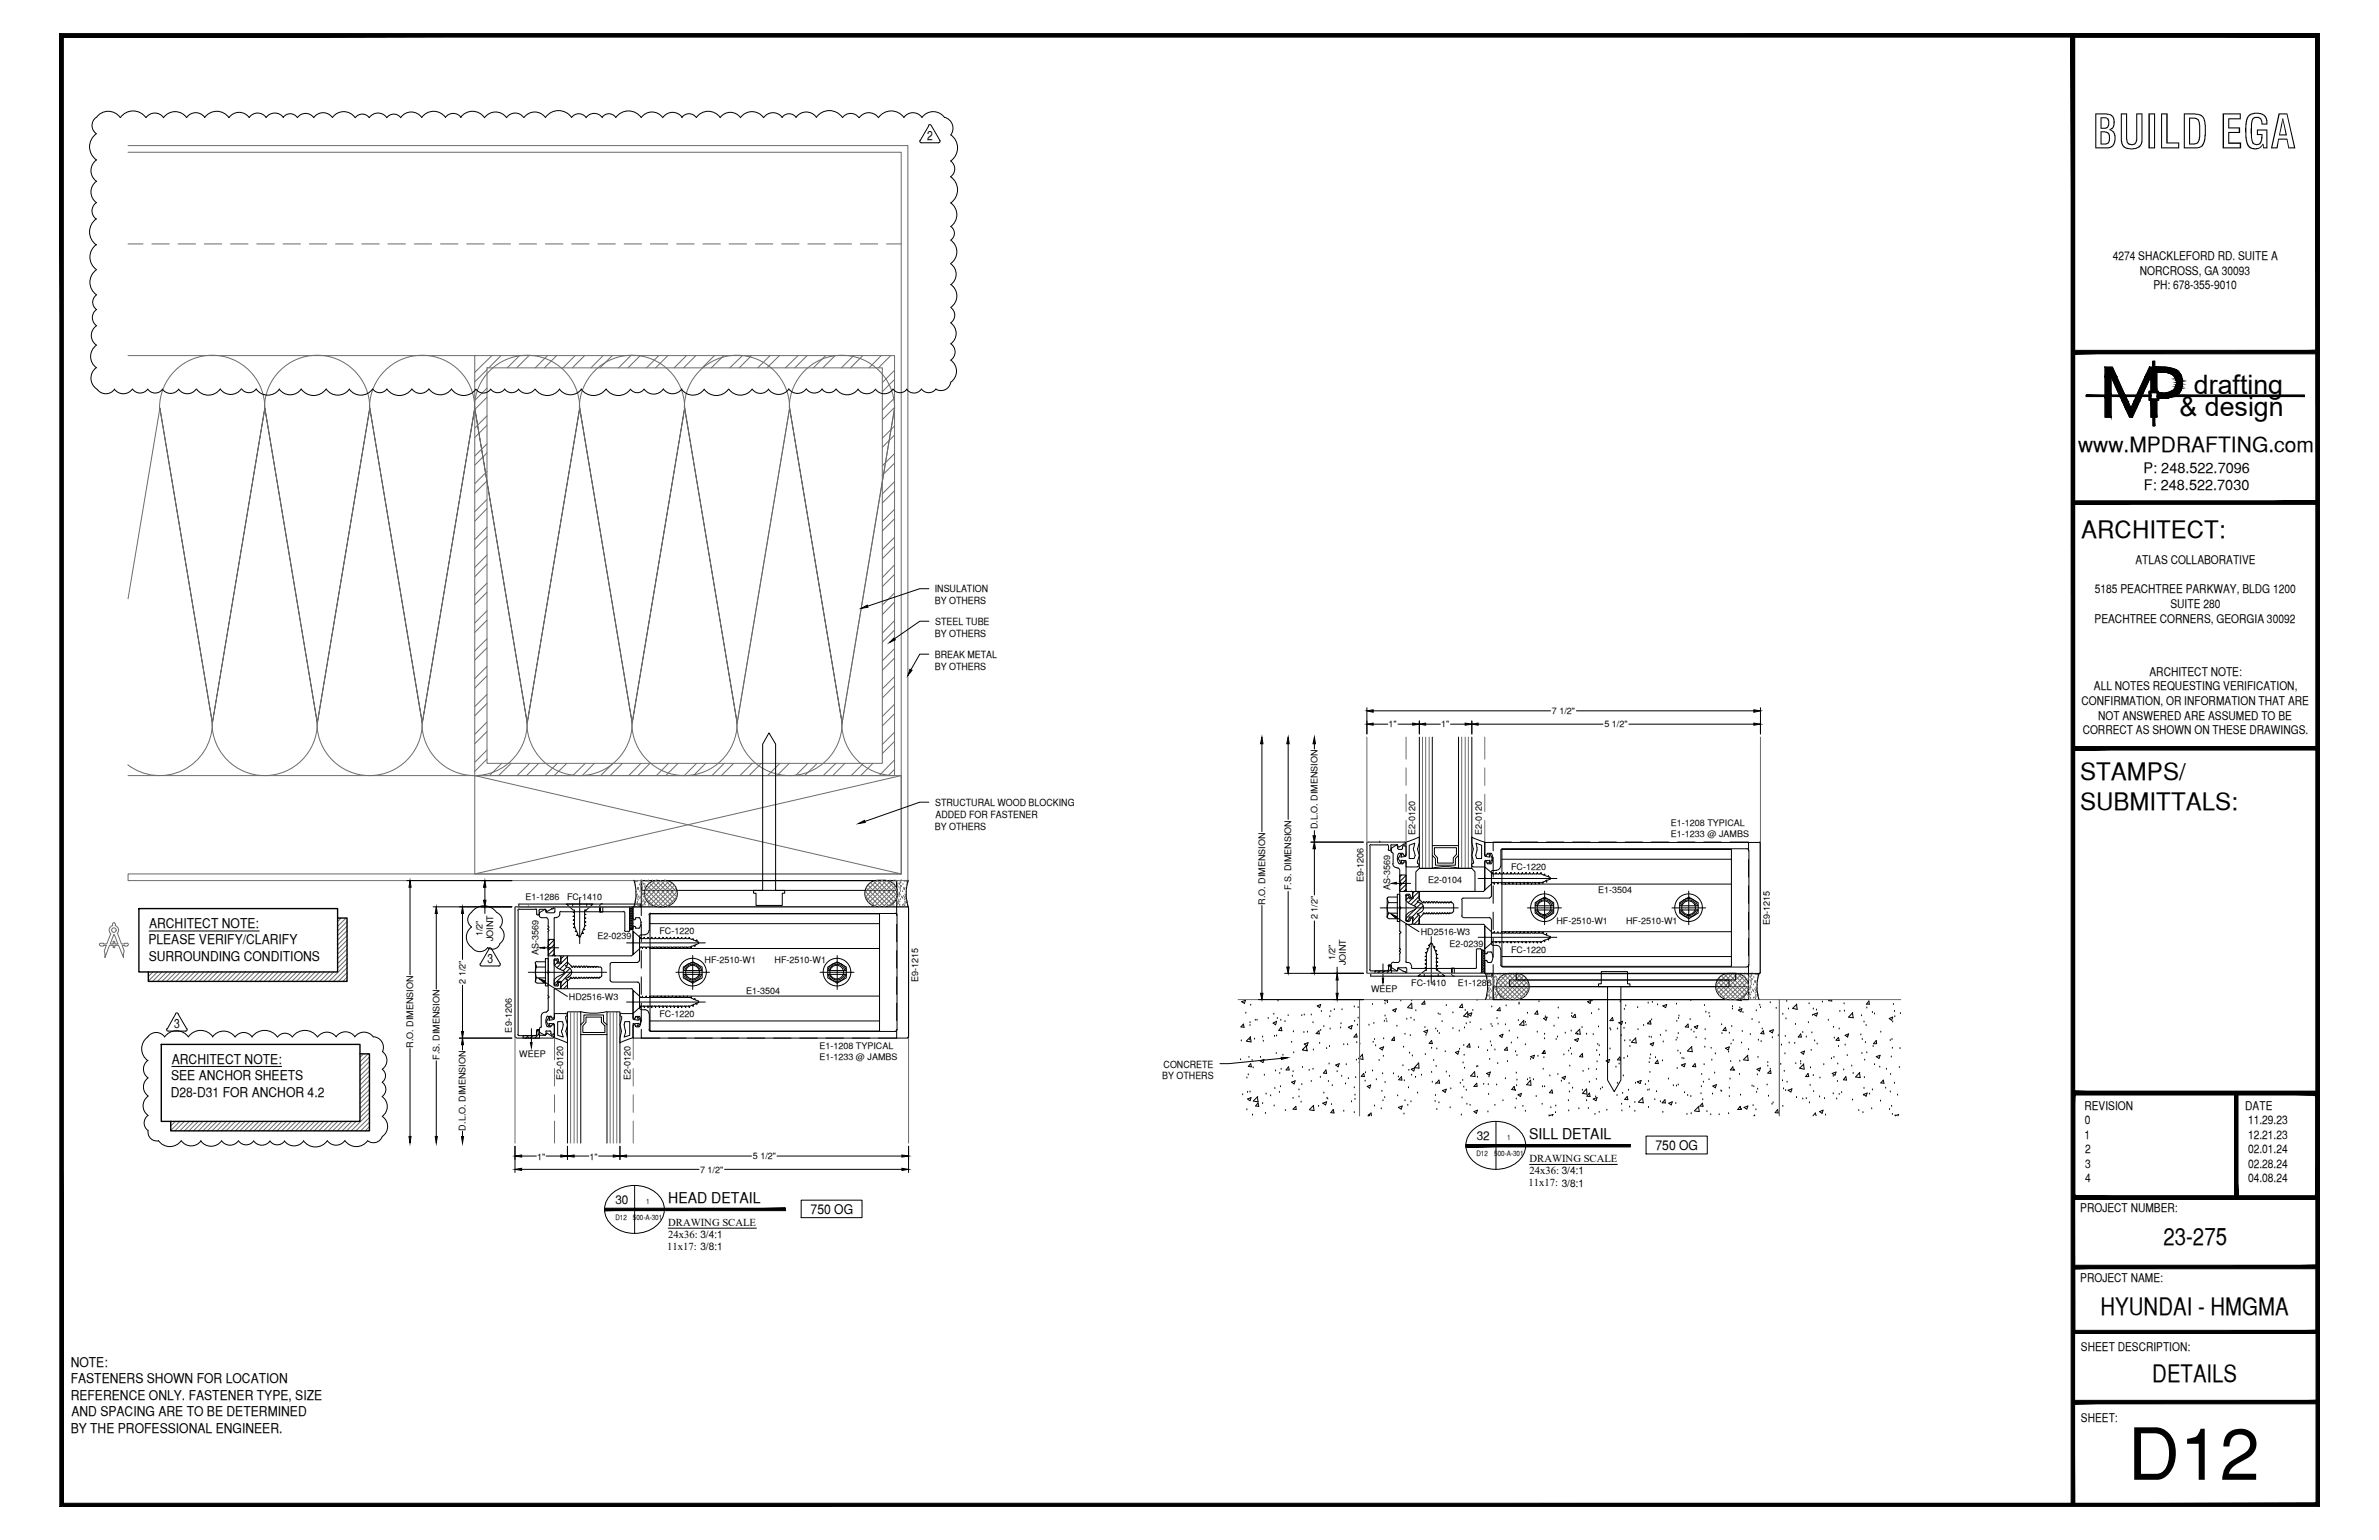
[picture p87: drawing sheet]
<svg xmlns="http://www.w3.org/2000/svg" width="432mm" height="279mm" viewBox="0 0 432 279" stroke-linecap="round" stroke-linejoin="round" font-family="sans-serif">
<defs><g id="words">
<text font-size="13.1" x="386.2" y="268.5">D12</text>
<text font-size="8.5" x="379.8" y="26.9">BUILD EGA</text>
<g font-size="4.9">
<text x="398.2" y="71.5">drafting</text>
<text x="395.6" y="75.5">&amp; design</text>
</g>
<g font-size="4.4">
<text x="377.8" y="97.5">ARCHITECT:</text>
<text x="377.6" y="141.5">STAMPS/</text>
<text x="377.6" y="146.9">SUBMITTALS:</text>
<text x="392.7" y="225.8">23-275</text>
<text x="381.3" y="238.5">HYUNDAI - HMGMA</text>
<text x="390.7" y="250.7">DETAILS</text>
</g>
<text font-size="3.8" x="377.2" y="82">www.MPDRAFTING.com</text>
<g font-size="2.7">
<text x="277.6" y="206.7">SILL DETAIL</text>
<text x="121.3" y="218.2">HEAD DETAIL</text>
</g>
<g font-size="2.6">
<text x="389.1" y="85.8">P: 248.522.7096</text>
<text x="389.1" y="89">F: 248.522.7030</text>
</g>
<g font-size="2.4">
<text x="26.9" y="171.3">PLEASE VERIFY/CLARIFY</text>
<text x="27.1" y="168.3">ARCHITECT NOTE:</text>
<text x="27" y="174.4">SURROUNDING CONDITIONS</text>
<text x="31.1" y="196">SEE ANCHOR SHEETS</text>
<text x="31.2" y="193">ARCHITECT NOTE:</text>
<text x="31" y="198.9">D28-D31 FOR ANCHOR 4.2</text>
<text x="300.5" y="208.7">750 OG</text>
<text x="147.1" y="220.2">750 OG</text>
<text x="12.8" y="248">NOTE:</text>
<text x="12.8" y="251">FASTENERS SHOWN FOR LOCATION</text>
<text x="12.8" y="253.9">REFERENCE ONLY. FASTENER TYPE, SIZE</text>
<text x="13" y="257">AND SPACING ARE TO BE DETERMINED</text>
<text x="12.8" y="260">BY THE PROFESSIONAL ENGINEER.</text>
</g>
<g font-size="2.3">
<text x="168.3" y="25.4">2</text>
<text x="88.5" y="174.8">3</text>
<text x="31.6" y="186.6">3</text>
</g>
<g font-size="2.2">
<text x="383.5" y="47.1">4274 SHACKLEFORD RD. SUITE A</text>
<text x="388.4" y="49.8">NORCROSS, GA 30093</text>
<text x="390.8" y="52.5">PH: 678-355-9010</text>
<text x="380.2" y="107.6">5185 PEACHTREE PARKWAY, BLDG 1200</text>
<text x="387.6" y="102.3">ATLAS COLLABORATIVE</text>
<text x="380.2" y="113">PEACHTREE CORNERS, GEORGIA 30092</text>
<text x="394" y="110.3">SUITE 280</text>
<text x="380" y="125.2">ALL NOTES REQUESTING VERIFICATION,</text>
<text x="390.1" y="122.6">ARCHITECT NOTE:</text>
<text x="377.8" y="127.9">CONFIRMATION, OR INFORMATION THAT ARE</text>
<text x="380.8" y="130.6">NOT ANSWERED ARE ASSUMED TO BE</text>
<text x="378" y="133.2">CORRECT AS SHOWN ON THESE DRAWINGS.</text>
<text x="378.3" y="201.3">REVISION</text>
<text x="378.4" y="204">0</text>
<text x="407.5" y="201.3">DATE</text>
<text x="408" y="204">11.29.23</text>
<text x="268" y="206.8">32</text>
<text x="378.3" y="206.6">1</text>
<text x="378.5" y="209.2">2</text>
<text x="408" y="206.6">12.21.23</text>
<text x="408" y="209.2">02.01.24</text>
<text x="378.5" y="211.9">3</text>
<text x="378.5" y="214.5">4</text>
<text x="408" y="211.9">02.28.24</text>
<text x="408" y="214.5">04.08.24</text>
<text x="111.7" y="218.4">30</text>
<text x="377.6" y="219.9">PROJECT NUMBER:</text>
<text x="377.6" y="232.5">PROJECT NAME:</text>
<text x="377.7" y="245.2">SHEET DESCRIPTION:</text>
<text x="377.7" y="257.9">SHEET:</text>
</g>
<g font-size="1.9">
<text x="277.4" y="215.2">11x17: 3/8:1</text>
<text x="277.6" y="210.8">DRAWING SCALE</text>
<text x="277.6" y="213">24x36: 3/4:1</text>
<text x="121.1" y="226.8">11x17: 3/8:1</text>
<text x="121.3" y="222.4">DRAWING SCALE</text>
<text x="121.3" y="224.6">24x36: 3/4:1</text>
</g>
<g font-size="1.8">
<text x="169.7" y="107.4">INSULATION</text>
<text x="169.7" y="109.7">BY OTHERS</text>
<text x="169.7" y="113.4">STEEL TUBE</text>
<text x="169.7" y="115.6">BY OTHERS</text>
<text x="169.7" y="119.3">BREAK METAL</text>
<text x="169.7" y="121.5">BY OTHERS</text>
<text x="169.7" y="146.2">STRUCTURAL WOOD BLOCKING</text>
<text x="169.8" y="148.4">ADDED FOR FASTENER</text>
<text x="169.7" y="150.6">BY OTHERS</text>
<text x="210.9" y="195.8">BY OTHERS</text>
<text x="211.2" y="193.7">CONCRETE</text>
</g>
<g font-size="1.6">
<text x="252" y="132">1&quot;</text>
<text x="261.6" y="132">1&quot;</text>
<text x="281.7" y="129.6">7 1/2&quot;</text>
<text x="291.2" y="132">5 1/2&quot;</text>
<text x="303.3" y="149.8">E1-1208 TYPICAL</text>
<text x="239.1" y="150.5" transform="rotate(-90 239.1 150.5)">D.L.O. DIMENSION</text>
<text x="256.9" y="151.5" transform="rotate(-90 256.9 151.5)">E2-0120</text>
<text x="269" y="151.5" transform="rotate(-90 269 151.5)">E2-0120</text>
<text x="303.3" y="151.8">E1-1233 @ JAMBS</text>
<text x="234.4" y="161.5" transform="rotate(-90 234.4 161.5)">F.S. DIMENSION</text>
<text x="247.5" y="160.1" transform="rotate(-90 247.5 160.1)">E9-1206</text>
<text x="252.3" y="161.5" transform="rotate(-90 252.3 161.5)">AS-3569</text>
<text x="259.2" y="160.3">E2-0104</text>
<text x="274.3" y="157.8">FC-1220</text>
<text x="290.1" y="162">E1-3504</text>
<text x="95.4" y="163.3">E1-1286</text>
<text x="102.9" y="163.3">FC-1410</text>
<text x="229.6" y="164.1" transform="rotate(-90 229.6 164.1)">R.O. DIMENSION</text>
<text x="239.1" y="166.8" transform="rotate(-90 239.1 166.8)">2 1/2&quot;</text>
<text x="282.5" y="167.6">HF-2510-W1</text>
<text x="295.1" y="167.6">HF-2510-W1</text>
<text x="321.2" y="167.8" transform="rotate(-90 321.2 167.8)">E9-1215</text>
<text x="87.6" y="169.9" transform="rotate(-90 87.6 169.9)">1/2&quot;</text>
<text x="89.5" y="170.8" transform="rotate(-90 89.5 170.8)">JOINT</text>
<text x="97.7" y="173.2" transform="rotate(-90 97.7 173.2)">AS-3569</text>
<text x="108.5" y="170.4">E2-0239</text>
<text x="119.7" y="169.5">FC-1220</text>
<text x="257.9" y="169.6">HD2516-W3</text>
<text x="263.1" y="171.8">E2-0239</text>
<text x="274.3" y="172.8">FC-1220</text>
<text x="84.5" y="178.5" transform="rotate(-90 84.5 178.5)">2 1/2&quot;</text>
<text x="127.9" y="174.7">HF-2510-W1</text>
<text x="140.6" y="174.7">HF-2510-W1</text>
<text x="166.6" y="178.2" transform="rotate(-90 166.6 178.2)">E9-1215</text>
<text x="242.3" y="174.2" transform="rotate(-90 242.3 174.2)">1/2&quot;</text>
<text x="244.3" y="175.1" transform="rotate(-90 244.3 175.1)">JOINT</text>
<text x="256.2" y="178.9">FC-1410</text>
<text x="264.6" y="178.9">E1-1286</text>
<text x="103.3" y="181.4">HD2516-W3</text>
<text x="119.7" y="184.5">FC-1220</text>
<text x="135.4" y="180.3">E1-3504</text>
<text x="248.9" y="180">WEEP</text>
<text x="75" y="190.1" transform="rotate(-90 75 190.1)">R.O. DIMENSION</text>
<text x="92.9" y="187.3" transform="rotate(-90 92.9 187.3)">E9-1206</text>
<text x="94.2" y="191.7">WEEP</text>
<text x="148.7" y="190.3">E1-1208 TYPICAL</text>
<text x="79.8" y="192.3" transform="rotate(-90 79.8 192.3)">F.S. DIMENSION</text>
<text x="102.2" y="195.9" transform="rotate(-90 102.2 195.9)">E2-0120</text>
<text x="114.4" y="195.9" transform="rotate(-90 114.4 195.9)">E2-0120</text>
<text x="148.7" y="192.3">E1-1233 @ JAMBS</text>
<text x="84.5" y="205.1" transform="rotate(-90 84.5 205.1)">D.L.O. DIMENSION</text>
<text x="97.5" y="210.4">1&quot;</text>
<text x="107" y="210.4">1&quot;</text>
<text x="127.1" y="212.7">7 1/2&quot;</text>
<text x="136.7" y="210.3">5 1/2&quot;</text>
</g>
<g font-size="1.3">
<text x="268" y="209.7">D12</text>
<text x="271.2" y="209.7">500-A-301</text>
<text x="273.6" y="206.8">1</text>
<text x="111.7" y="221.3">D12</text>
<text x="114.9" y="221.3">500-A-301</text>
<text x="117.3" y="218.4">1</text>
</g>
</g></defs>
<!-- layer: SURROUNDING CONDITIONS -->
<g fill="none" stroke="#000" stroke-width=".18">
<path d="M225.2 192.3h.1M225.3 188.8h.1M225.4 181.7l.7-.2-.2 .6zM225.6 198.6h.1M225.7 185.8l.1 .6-.6-.1zM226.1 183.8h.1M226.3 195.6h.1M226.4 198.2h.1M226.4 199.4l.7-.3-.2 .6zM226.6 195h.1M226.7 191.8h.1M226.8 188.7h.1"/>
<path d="M226.9 185.5h.1M226.9 186.1h.1M226.9 198.1h.1M226.9 188.2l.2 .8-.8-.1M227 182.4h.1M227 193l.1 .5h-.5zM227 188.1l-.7 .7M227.3 192.4h.1M227.5 193.7h.1M227.7 188.5h.1M227.8 185.1h.1M228.2 185.1h.1"/>
<path d="M228.2 199l.1 .9-.8-.1M228.3 198.9l-.8 .8M228.7 192.5l.7-.3-.2 .6zM228.8 191.8h.1M229.2 188.2h.1M229.3 188.9h.1M229.5 195.1h.1M229.8 198.5h.1M230.2 184.8h.1M230.6 198.8h.1M231.1 185.6l.6-.3-.2 .6zM231.2 184h.1"/>
<path d="M231.3 188h.1M231.4 197.5h.1M231.5 194.3h.1M231.6 191.1h.1M231.7 188h.1M231.8 184.8h.1M232 181.6h.1M232.2 198.2h.1M232.3 194.8h.1M232.4 197.2h.1M232.5 185.1h.1M232.5 194h.1"/>
<path d="M232.5 186.4l.2 .6-.6-.1zM232.9 191.5h.1M233.2 185.4h.1M233.8 184.3h.1M233.9 193.5l.1 .6h-.6zM234.4 189.1h.1M234.4 196.3l.7-.2-.2 .6zM234.6 195.3h.1M234.7 194.4h.1M234.7 199.3h.1M234.8 187.2h.1M234.8 191h.1"/>
<path d="M235.8 197.7h.1M235.8 199h.1M236.2 200h.1M236.3 196.8h.1M236.3 184.3h.1M236.4 193.7h.1M236.5 190.5h.1M236.7 187.3h.1M236.7 184.1h.1M236.7 189.4l.7-.2-.2 .5zM237.1 189.7l.1 .9-.8-.1M237.2 189.7l-.8 .7"/>
<path d="M237.2 190.7h.1M237.3 187.3h.1M237.6 194.2h.1M238 184.1h.1M238 196.2h.1M238.3 194h.1M238.3 185.5h.1M238.4 190.5h.1M238.9 187.5l.5-.5 .1 .6zM239.1 182.5l.6-.3-.2 .6zM239.5 189.3h.1M239.6 195.5h.1"/>
<path d="M239.7 186.9h.1M239.8 183.5h.1M240.3 186.2h.1M240.3 198.3h.1M240.7 194.1l.1 .7-.6-.1zM240.8 190.2h.1M240.9 199.3h.1M241 199.4h.1M241.1 196.2h.1M241.2 193h.1M241.3 189.9h.1M241.4 184.5h.1"/>
<path d="M241.4 186.7h.1M241.6 183.5h.1M241.8 197h.1M242.2 183.2h.1M242.4 193.2l.7-.2-.2 .5zM242.7 194.4h.1M243.3 186.5h.1M243.4 185.7h.1M243.5 195.3h.1M243.6 183.2h.1M243.9 189.5h.1M244.2 196.7h.1"/>
<path d="M244.3 193.2h.1M244.6 189.5h.1M244.7 195.7h.1M244.7 186.4l.7-.3-.2 .6zM245.3 199.9h.1M245.8 182.7h.1M245.8 197.4h.1M245.9 185.3h.1M245.9 198.7h.1M245.9 199.5h.1M246.1 195.5h.1M246.2 192.3h.1"/>
<path d="M246.2 187.6l.1 .6h-.6zM246.3 189.2h.1M246.4 186h.1M246.5 182.8h.1M246.5 184.7h.1M246.7 192.8h.1M246.8 189.4h.1M247.3 191.3l.1 .9-.8-.1M247.3 191.3l-.7 .7M247.5 194.8l.1 .5h-.5zM247.8 196.2h.1M247.8 194.6h.1"/>
<path d="M248.2 197.1l.6-.3-.2 .6zM248.5 186h.1M249.1 182.2h.1M249.1 194.3h.1M249.2 189.1h.1M249.4 185.7h.1M249.5 188.6h.1M249.7 189.7h.1M249.8 195.9h.1M250.3 192.4h.1M250.4 190.2l.7-.3-.2 .6zM250.8 198h.1"/>
<path d="M251 194.8h.1M251 199.7h.1M251.1 191.6h.1M251.1 188.5h.1M251.3 185.3h.1M251.3 199.1h.1M251.4 182.1h.1M251.4 184.3h.1M251.4 196.4h.1M251.4 181.4l-.1 .1 .5 .1v-.2M251.6 184.9h.1M251.7 185.4h.1"/>
<path d="M251.8 181.9h.1M252.8 188.7h.1M252.8 183.3l.6-.3-.2 .6zM252.9 194.8h.1M253 188.2l.1 .6-.5-.1zM253.6 186.2h.1M253.7 198.8h.1M253.8 195.4h.1M254.3 181.6h.1M254.4 195.3v.7l-.5-.1zM254.6 193.4h.1M254.8 190h.1"/>
<path d="M254.9 196.1h.1M255 187.6h.1M255 199.7h.1M255.3 184.9h.1M255.5 182.8l.7-.8 .1 .9-.8-.1M255.7 197.4h.1M255.7 194.2h.1M255.8 191.1h.1M256 187.9h.1M256.1 184.7h.1M256.1 199.9h.1M256.2 194l.6-.3-.2 .6z"/>
<path d="M256.2 181.5h.1M256.2 195.1h.1M256.3 191.6h.1M256.7 185.1h.1M256.8 193.6l.7-.8 .1 1-.9-.1M256.9 195.5h.1M257 183.4h.1M257.3 198.3h.1M258 195.1h.1M258.4 187.1l.7-.2-.1 .6zM258.6 181.6v.6h-.5zM258.6 186.4h.1"/>
<path d="M258.7 191.3h.1M258.8 187.8h.1M259.8 194.6h.1M259.8 190.2h.1M259.8 188.8l.2 .6-.6-.1zM260 196.3h.1M260.2 192.4h.1M260.5 199.8h.1M260.5 198.8h.1M260.6 196.7h.1M260.6 186.7h.1M260.7 193.5h.1"/>
<path d="M260.8 190.3h.1M260.9 187.1h.1M261 184h.1M261.2 196l.1 .5h-.6zM261.2 187.5h.1M261.4 184.1h.1M261.7 185.4h.1M261.8 197.9l.7-.3-.2 .6zM262.3 190.8h.1M262.5 182.4h.1M262.5 194.5h.1M263.1 195.3h.1"/>
<path d="M263.3 197.5h.1M263.7 183.8h.1M263.7 186.6h.1M264.2 190.9l.6-.2-.2 .6zM264.9 187.1h.1M264.9 190.4h.1M265 196.5h.1M265.4 199.2h.1M265.4 182.2l.1 .6h-.6zM265.5 196h.1M265.6 192.8h.1M265.6 184.3l.8 .2v-.9l-.7 .7"/>
<path d="M265.7 189.7h.1M265.7 197.2h.1M265.7 191.5h.1M265.8 186.5h.1M265.8 193.8h.1M265.9 183.3h.1M266.1 185.7h.1M266.1 197.8h.1M266.4 184l.7-.2-.1 .5zM266.7 189.4l.1 .6-.5-.1zM266.8 185.5h.1M266.9 195.2l.8 .1v-.9l-.7 .8"/>
<path d="M267.3 183.3h.1M268 193.5h.1M268 196.5l.1 .6h-.6zM268.1 181.5h.1M268.2 195.5h.1M268.2 193.5h.1M268.4 190.1h.1M268.8 186.8h.1M269.3 196.7h.1M269.8 194.8l.7-.3-.2 .6zM270 190.6h.1M270.1 196.8h.1"/>
<path d="M270.2 198.6h.1M270.3 195.4h.1M270.4 192.2h.1M270.5 189h.1M270.6 185.9h.1M270.7 189.7h.1M270.8 182.7h.1M270.8 186.2h.1M271.3 190.5h.1M271.7 196.8h.1M271.7 184.8h.1M271.7 183.3l.5-.5 .1 .6z"/>
<path d="M271.8 193h.1M271.9 185.8h.1M272.2 187.9l.6-.3-.2 .6zM272.8 199.7h.1M273.2 185.9h.1M273.2 195.7h.1M273.4 182.5h.1M273.5 190l.1 .6-.6-.1 .6-.5M273.6 192.6h.1M273.9 187.1h.1M274.3 189.2h.1M274.8 197.1l.2 .6h-.6z"/>
<path d="M275.1 197.9h.1M275.1 190.8h.1M275.2 194.7h.1M275.2 199.4h.1M275.3 197h.1M275.3 191.5h.1M275.3 196h.1M275.5 188.3h.1M275.5 198.6l.7-.2-.2 .5zM275.6 185.2h.1M275.7 182h.1M275.7 182.2h.1"/>
<path d="M276.5 185.2l.1 .9-.8-.2M276.6 185.1l-.8 .8M276.9 185.5h.1M276.9 189.5h.1M277 186h.1M277.2 183.8h.1M277.2 195.9h.1M277.7 195.6h.1M277.8 192.2h.1M277.8 196l-.7 .8M277.8 196l.1 .9-.8-.1M277.8 191.7l.7-.2-.2 .5z"/>
<path d="M278.3 195.9h.1M278.8 198.9h.1M279 187.3h.1M279 183.4l.1 .6h-.5zM279.1 191.6h.1M279.3 181.7h.1M280 197.2h.1M280.1 194h.1M280.2 191.1h.1M280.2 184.8l.6-.3-.2 .6zM280.2 190.8h.1M280.2 191.9h.1"/>
<path d="M280.4 187.6h.1M280.4 188.5h.1M280.4 197.2h.1M280.4 190.6l.1 .5h-.6zM280.5 184.5h.1M281.3 195.2h.1M281.7 197.7l.1 .6-.6-.1zM282.1 186.2h.1M282.4 188.6h.1M282.7 188.2h.1M282.8 194.9h.1M282.8 184.7h.1"/>
<path d="M282.8 182.9h.1M283.4 196.2h.1M283.5 195.5l.7-.2-.2 .5zM283.8 191.4h.1M284.1 187.5h.1M284.7 199.7h.1M284.7 190.7h.1M284.8 196.6h.1M284.9 198.1h.1M284.9 193.4h.1M285.1 190.2h.1M285.2 187.1h.1"/>
<path d="M285.2 184.4h.1M285.2 191.3h.1M285.3 183.9h.1M285.4 197.4h.1M285.8 188.7l.7-.3-.2 .6zM285.9 184l.1 .6-.6-.1zM286.3 187.6h.1M286.7 186.8l.1 .8-.9-.1M286.8 186.7l-.8 .8M287.1 186.4h.1M287.2 197.8h.1M287.2 191.1l.1 .7-.6-.1z"/>
<path d="M287.3 194.4h.1M288 187.6h.1M288 199.7h.1M288 197.5l-.7 .8M288 197.6v.9l-.8-.1M288.2 181.7l.6-.2-.2 .6zM288.4 181.9h.1M288.4 194h.1M288.5 196.3h.1M288.5 198.3l.1 .6h-.6zM288.9 183.9h.1M289 181.5h.1"/>
<path d="M289.2 187.7h.1M289.2 199.4l.7-.3-.2 .6zM289.6 199h.1M289.8 195.8h.1M289.8 194.1h.1M289.8 190.6h.1M289.9 192.7h.1M290 189.5h.1M290.1 186.3h.1M290.2 183.2h.1M290.3 189.7h.1M290.3 191.5h.1"/>
<path d="M290.5 197.6h.1M290.8 197.4h.1M291.5 192.5l.7-.3-.2 .6zM292.2 190.3h.1M292.2 186.6h.1M292.4 186.9h.1M292.7 184.6l.1 .6h-.6zM293.3 193.6h.1M293.5 198.8h.1M293.6 196.5h.1M293.6 186.7h.1M293.8 185.5l.7-.2-.2 .6z"/>
<path d="M293.9 193h.1M294 191.8l.1 .5h-.5zM294.1 181.7h.1M294.3 187.9h.1M294.5 198.4h.1M294.6 195.2h.1M294.8 192h.1M294.8 186.6h.1M294.8 183.1h.1M294.9 188.8h.1M295 185.7h.1M295.1 182.5h.1"/>
<path d="M295.3 198.9l.2 .6h-.6zM295.4 191.7h.1M295.6 197.8h.1M295.8 189.9h.1M295.8 188.8h.1M296.9 196.5h.1M296.9 188.3l.1 .9-.9-.1M296.9 188.3l-.7 .7M297.2 196.3l.7-.3-.2 .6zM297.2 182.8h.1M297.3 186.8h.1M298.1 199.2l.2 .9-.9-.1"/>
<path d="M298.2 199.1l-.8 .8M298.3 186.1h.1M298.6 196.8h.1M299.1 185.7h.1M299.1 197.8h.1M299.1 182h.1M299.2 196.2h.1M299.3 197.7h.1M299.3 192.8h.1M299.3 188.2h.1M299.5 194.6h.1M299.5 192.1h.1"/>
<path d="M299.5 185.2l.2 .6-.6-.1zM299.5 189.4l.7-.2-.2 .5zM299.6 191.4h.1M299.7 188.2h.1M299.8 185h.1M299.9 181.9h.1M300.4 199.5h.1M300.5 191.9h.1M300.7 198.1h.1M300.9 182.3h.1M300.9 192.3l.1 .7-.6-.1zM301.4 187.8h.1"/>
<path d="M301.4 199.9h.1M301.8 192.5h.1M301.8 182.5l.7-.3-.2 .6zM301.9 189h.1M302.4 187.1h.1M302.8 195.8h.1M303.7 197h.1M304.2 188.7h.1M304.3 197h.1M304.3 182.2h.1M304.4 185.3h.1M304.4 193.9h.1"/>
<path d="M304.4 188.3h.1M304.5 190.7h.1M304.6 187.5h.1M304.6 196.8h.1M304.7 184.8h.1M304.7 184.3h.1M305 191.1h.1M305.2 193.2l.7-.2-.2 .5zM305.3 192h.1M305.6 192.1h.1M305.8 198.2h.1M305.9 186.3l.5-.5 .1 .6z"/>
<path d="M306.3 198.8h.1M306.8 185h.1M306.9 181.5h.1M306.9 198.9h.1M307 186.9h.1M307 189.9l.1 .9-.8-.1M307.1 189.9l-.8 .7M307.5 187.3h.1M307.5 186.3l.7-.2-.2 .5zM307.7 193l.1 .5h-.6zM307.8 188.3h.1M308.7 198.4h.1"/>
<path d="M308.8 197.2h.1M308.9 194.9h.1M309.1 199.5h.1M309.2 196.3h.1M309.3 193.2h.1M309.4 182.4h.1M309.4 190h.1M309.5 186.8h.1M309.5 188.5h.1M309.6 183.6h.1M310.2 183.8h.1M310.2 195.9h.1"/>
<path d="M310.3 184.5h.1M310.6 190.2h.1M310.7 192.3h.1M310.8 198.5h.1M310.9 197l.6-.2-.2 .6zM311.2 194.7h.1M311.3 191.2h.1M312.4 197.9h.1M312.5 185.9h.1M312.5 198h.1M312.5 187.5h.1M313.2 186.4l.1 .6-.6-.1z"/>
<path d="M313.2 190.2l.7-.3-.2 .6zM313.8 190.9h.1M313.9 198.9h.1M313.9 187.5h.1M313.9 197.4h.1M314 195.8h.1M314.1 192.6h.1M314.2 189.4h.1M314.3 186.2h.1M314.5 183.1h.1M314.5 182.6h.1M314.6 188.8h.1"/>
<path d="M314.6 194.1h-.5l.4-.6 .1 .7M314.8 194.2h.1M315.5 183.3l.7-.3-.2 .6zM315.7 194.9h.1M315.8 192.5h.1M315.8 182.9h.1M315.9 198.7h.1M316 181.4v.1l-.8-.1M316.1 189.2h.1M316.2 187.1h.1M316.4 183.7h.1M317.2 191.5l.1 .9-.9-.1"/>
<path d="M317.2 191.5l-.7 .7M317.4 190.4h.1M317.7 187.7h.1M318 185h.1M318 197h.1M318.3 197.2h.1M318.8 183.4h.1M318.8 198.2h.1M318.9 194l.6-.3-.2 .6zM319 195h.1M319 197.6h.1M319.1 191.8h.1"/>
<path d="M319.2 188.7h.1M319.3 185.5h.1M319.4 182.4h.1M319.5 182.8h.1M319.7 189h.1M319.8 186.7h.1M320 187l.2 .6-.6-.1zM320.7 196.8h.1M320.9 193.4h.1M320.9 192.8h.1M320.9 194.7l.5-.5v.6zM321 198.9h.1"/>
<path d="M321.2 187.1l.7-.3-.2 .6zM321.3 181.9h.1M321.3 194h.1M321.7 188.3h.1M322.4 182.9h.1M322.8 187.9h.1M323.2 193.1h.1M323.3 189.6h.1M323.5 196.1h.1M323.6 184h.1M323.7 197.5h.1M323.8 194.4h.1"/>
<path d="M324 191.2h.1M324 188h.1M324.1 197.9h.1M324.2 184.8h.1M324.3 181.7h.1M324.4 196.3h.1M324.5 197.8l.7-.3-.1 .6zM324.6 183.1h.1M324.7 189.2h.1M325.8 189.3h.1M325.9 185.9h.1M325.9 193h.1"/>
<path d="M326.1 199.1h.1M326.1 182.2l.1 .9-.8-.2 .7-.7M326.8 192.6h.1M326.8 193h.1M326.8 187.6l.2 .6h-.6zM326.9 190.9l.6-.2-.2 .6zM327.2 187.3h.1M327.2 199.4h.1M327.3 193l.2 .9M327.4 193l-.8 .8 .9 .2M327.9 199.3h.1M327.9 188.2h.1"/>
<path d="M328.2 194.8l.1 .5h-.6zM328.2 185.5h.1M328.4 182.1h.1M328.5 196.9h.1M328.6 193.7h.1M328.7 190.6h.1M328.9 187.4h.1M329 184.2h.1M329.1 183.1h.1M329.1 195.1h.1M329.2 198.1h.1M329.2 184l.7-.2-.2 .5z"/>
<path d="M329.4 188.8h.1M329.7 183.3h.1M329.8 189.4h.1M330.3 199h.1M330.3 195.6h.1M330.8 181.8h.1M331 193.2h.1M331.2 199.3h.1M331.9 185.1h.1M332 181.4l-.1 .1 .6 .1-.1-.2M332.4 192.1h.1M332.5 194.8l.7-.3-.1 .6z"/>
<path d="M332.7 195.3h.1M332.7 198.4h.1M332.8 186.4h.1M332.9 191.8h.1M332.9 188.3h.1M333.4 199.4h.1M333.5 196.2h.1M333.6 193h.1M333.7 189.9h.1M333.7 188.2l.1 .6-.6-.1zM333.8 186.7h.1M333.8 198.6h.1"/>
<path d="M333.9 183.5h.1M334.3 198.2h.1M334.6 194.1h.1M334.7 182.1h.1M334.8 183.5h.1M334.9 189.6h.1M334.9 187.8l.6-.2-.2 .6zM335 195.3l.2 .7-.6-.1zM335.3 191.5h.1M335.3 188.1h.1M336.1 193.4h.1M336.2 199.6h.1"/>
<path d="M336.3 183.7l-.8 .8 .9 .2-.2-.9M336.4 194.8h.1M337.6 194.6l-.8 .8 .8 .1-.1-.9M337.8 187.8h.1M337.9 184.3h.1M337.9 191.1h.1M338 188.6h.1M338.3 198.7h.1M338.3 198.6l.6-.3-.2 .6zM338.3 185.4h.1M338.3 197.5h.1M338.4 195.5h.1"/>
<path d="M338.5 192.3h.1M338.6 189.2h.1M338.7 186.1h.1M338.8 182.9h.1M338.8 191h.1M339.3 182.2l-.1-.6-.4 .6h.5M339.3 198.5h.1M339.9 197.7h.1M339.9 183.7h.1M340 189.9h.1M340.2 184h.1M340.2 193.2h.1"/>
<path d="M340.6 188.8v.6h-.6zM340.6 191.7l.6-.2-.1 .5zM341.2 193.6h.1M341.3 199.8h.1M341.4 187.3h.1M341.8 196l.1 .5h-.5zM342.3 197.4h.1M342.4 194h.1M342.9 184.8l.6-.3-.2 .6zM343.1 198.1h.1M343.1 188.8h.1M343.2 194.9h.1"/>
<path d="M343.3 191.8h.1M343.4 188.6h.1M343.5 190.2h.1M343.5 185.4h.1M343.7 182.2h.1M343.9 183.5h.1M343.9 196.5h.1M343.9 184.5h.1M344.4 198.7h.1M344.7 193.7h.1M344.9 190.2h.1M344.9 183.9h.1"/>
<path d="M226.3 201.4h.1M227.3 202.3h.1M228.3 200.1l.2 .6h-.6zM229.2 200.2h.1M229.7 202h.1M231.3 200.7h.1M233.3 201.5h.1M234.7 201.2l.5-.5 .1 .6zM238.4 200.6l.1 .9-.8-.1M238.4 200.5l-.7 .8M239.3 200.7h.1M240.1 200.2l.7-.3-.2 .6z"/>
<path d="M241.7 200.4h.1M242 201.3l.1 .6h-.5zM243.9 201.6h.1M245.8 201.9h.1M248.4 202.4h.1M248.4 202.4l.5-.5v.5M248.5 202.2l.1 .2M248.6 202.1l-.3 .3M249.5 200.7h.1M250.7 201.2h.1M253.8 200.9l.7-.2-.2 .5zM254.8 202.1h.1"/>
<path d="M255.5 200.5h.1M260.8 201.3h.1M261.2 200.1h.1M263.2 201h.1M265.2 202.3h.1M266.3 200.3h.1M266.8 200.5h.1M267.5 201.7l.7-.3-.2 .6zM270.1 201.7h.1M271.3 200.5h.1M275 201h.1M276.4 200.7h.1"/>
<path d="M276.9 201.6h.1M279.9 200.3h.1M281.2 202.4h.1M281.2 202.4l.7-.2-.2 .2M281.5 201h.1M282.3 201.9h.1M282.4 200.7h.1M284.7 201.5h.1M286.6 201.2h.1M288.3 201.1h.1M289.5 202.2h.1M290.3 201.8h.1"/>
<path d="M291.7 201.4h.1M294.3 200.3h.1M294.4 201.5h.1M295.8 200.9h.1M296.7 200h.1M296.7 201.6h.1M299.2 200.9h.1M301.8 201.8h.1M302.3 200.1h-.6l.5-.6 .1 .7M302.9 200.2l.6-.3-.2 .6zM304.2 200.2h.1M306.2 202.2h.1"/>
<path d="M307 202.1h.1M308.3 200.8l.1 .9-.9-.2M308.4 200.7l-.8 .8M309 200.2l.1 .5h-.6zM309.8 201.7h.1M310.5 202.2h.1M312 202.2h.1M313.8 202.1h.1M315.8 200.9h.1M315.8 200.7l.2 .6h-.6zM316.1 201.3h.1M316.5 200.9l.7-.2-.1 .5z"/>
<path d="M318.2 200.6h.1M318.5 202.3v.1M318.5 202.3l-.2 .1M318.7 201.4h.1M321.6 200.3h.1M321.8 200.1h.1M322.6 201.3l.2 .6h-.6zM323.6 200.7h.1M328.4 200.1h.1M329.1 202.4l.4-.5 .1 .5M330.3 201.7l.6-.3-.2 .6zM331.3 202.3h.1"/>
<path d="M337.4 201.5h.1M338.1 201.9h.1M339.7 201.2h.1M343 201.3h.1M343.3 200.7h.1M343.5 202.2h.1M344 202.4h.1M344 202.4l.6-.2-.1 .2"/>
</g>
<g fill="none" stroke="#6c6c6c" stroke-width=".18">
<path d="M23.2 26.4h141.6v133.4h-141.6v-1.2h140.4v-131h-140.4M23.2 44.3h2.8M27.6 44.3h3.1M32.3 44.3h3.2M37.1 44.3h3.2M41.8 44.3h3.2M46.6 44.3h3.2M51.4 44.3h3.1M56.1 44.3h3.2M60.9 44.3h3.2M65.7 44.3h3.1M70.4 44.3h3.2"/>
<path d="M75.2 44.3h3.2M79.9 44.3h3.2M84.7 44.3h3.2M89.5 44.3h3.1M94.2 44.3h3.2M99 44.3h3.2M103.8 44.3h3.1M108.5 44.3h3.2M113.3 44.3h3.2M118 44.3h3.2M122.8 44.3h3.2M127.6 44.3h3.1"/>
<path d="M132.3 44.3h3.2M137.1 44.3h3.2M141.9 44.3h3.1M146.6 44.3h3.2M151.4 44.3h3.2M156.1 44.3h3.2M160.9 44.3h2.7M23.2 64.5h63M29 74a9.6 9.6 0 0 1 9.5-9.5 9.6 9.6 0 0 1 9.6 9.5M29 74l-5.8 34.6M48 74a9.6 9.6 0 0 1 9.6-9.5 9.6 9.6 0 0 1 9.5 9.5M48.1 74l-9.6 57.2 9.6-57.2"/>
<path d="M67.1 74a9.6 9.6 0 0 1 9.5-9.5 9.6 9.6 0 0 1 9.6 9.5M67.1 74l-9.5 57.2 9.5-57.2M86.1 74a9.6 9.6 0 0 1 9.6-9.5 9.6 9.6 0 0 1 9.5 9.5M86.2 64.5h76.2v76.2h-76.2zM86.2 74l-9.6 57.2 9.6-57.2M88.4 66.7h71.7v71.8h-71.7zM88.4 70.4l-2.2 2.2M88.4 75.4l-2.2 2.3M88.4 67.1l-2.2 2.2M88.4 72.1l-2.2 2.2M88.4 77.2l-2.2 2.2M89.3 64.5l-3.1 3.1"/>
<path d="M90.9 64.5l-2.2 2.2M94.3 64.5l-2.2 2.2M96 64.5l-2.2 2.2M99.4 64.5l-2.2 2.2M101 64.5l-2.2 2.2M104.4 64.5l-2.2 2.2M105.2 74a9.6 9.6 0 0 1 9.5-9.5 9.6 9.6 0 0 1 9.6 9.5M105.2 74l-9.5 57.2 9.5-57.2M106.1 64.5l-2.2 2.2M109.5 64.5l-2.2 2.2M111.1 64.5l-2.2 2.2M114.5 64.5l-2.2 2.2"/>
<path d="M116.2 64.5l-2.2 2.2M119.6 64.5l-2.3 2.2M121.2 64.5l-2.2 2.2M124.2 74a9.6 9.6 0 0 1 9.6-9.5 9.6 9.6 0 0 1 9.5 9.5M124.3 74l-9.6 57.2 9.6-57.2M124.6 64.5l-2.2 2.2M126.3 64.5l-2.2 2.2M129.7 64.5l-2.3 2.2M131.4 64.5l-2.3 2.2M134.7 64.5l-2.2 2.2M136.4 64.5l-2.2 2.2M139.8 64.5l-2.3 2.2"/>
<path d="M141.5 64.5l-2.3 2.2M143.3 74a9.6 9.6 0 0 1 9.5-9.5 9.6 9.6 0 0 1 9.6 9.5M143.3 74l-9.5 57.2M144.8 64.5l-2.2 2.2M146.5 64.5l-2.2 2.2M149.9 64.5l-2.3 2.2M151.6 64.5l-2.2 2.2M154.9 64.5l-2.2 2.2M156.6 64.5l-2.2 2.2M160 64.5l-2.3 2.2M161.7 64.5l-2.3 2.2M162.4 67.2l-2.3 2.2"/>
<path d="M162.4 72.2l-2.3 2.2M162.4 77.3l-2.3 2.2M162.4 68.8l-2.3 2.3M162.4 73.9l-2.3 2.2M162.4 78.9l-2.3 2.3M162.4 74l-9.6 57.2M88.4 80.5l-2.2 2.2M88.4 85.5l-2.2 2.3M88.4 90.6l-2.2 2.2M88.4 95.6l-2.2 2.3M88.4 82.2l-2.2 2.2M88.4 87.2l-2.2 2.3"/>
<path d="M88.4 92.3l-2.2 2.3M88.4 97.3l-2.2 2.3M162.4 82.3l-2.3 2.2M162.4 87.4l-2.3 2.2M162.4 92.4l-2.3 2.2M162.4 97.5l-2.3 2.2M162.4 84l-2.3 2.2M162.4 89l-2.3 2.2M162.4 94.1l-2.3 2.2M162.4 99.1l-2.3 2.2M88.4 100.7l-2.2 2.2M88.4 105.8l-2.2 2.2"/>
<path d="M88.4 110.8l-2.2 2.2M88.4 115.9l-2.2 2.2M88.4 102.4l-2.2 2.2M88.4 107.4l-2.2 2.3M88.4 112.5l-2.2 2.2M88.4 117.5l-2.2 2.3M162.4 102.5l-2.3 2.3M162.4 107.6l-2.3 2.2M162.4 112.6l-2.3 2.3M162.4 117.7l-2.3 2.2M162.4 104.2l-2.3 2.2M162.4 109.2l-2.3 2.3"/>
<path d="M162.4 114.3l-2.3 2.2M162.4 119.4l-2.3 2.2M38.5 131.2a9.6 9.6 0 0 0 9.5 9.5 9.6 9.6 0 0 0 9.6-9.5M38.5 131.2a9.6 9.6 0 0 1-5.3 8.5 9.6 9.6 0 0 1-10-.9M38.5 131.2l-9.5-57.2 9.5 57.2M57.5 131.2a9.6 9.6 0 0 0 9.6 9.5 9.6 9.6 0 0 0 9.5-9.5M57.6 131.2l-9.5-57.2 9.5 57.2M76.6 131.2a9.6 9.6 0 0 0 9.5 9.5 9.6 9.6 0 0 0 9.6-9.5M76.6 131.2l-9.5-57.2 9.5 57.2M88.4 120.9l-2.2 2.2M88.4 126l-2.2 2.2M88.4 131l-2.2 2.2"/>
<path d="M88.4 136.1l-2.2 2.2M88.4 122.6l-2.2 2.2M88.4 127.6l-2.2 2.3M88.4 132.7l-2.2 2.2M88.4 137.7l-2.2 2.3M91.1 138.5l-2.3 2.2M92.8 138.5l-2.3 2.2M95.6 131.2a9.6 9.6 0 0 0 9.6 9.5 9.6 9.6 0 0 0 9.5-9.5M95.7 131.2l-9.5-57.2 9.5 57.2M96.1 138.5l-2.2 2.2M97.8 138.5l-2.2 2.2M101.2 138.5l-2.3 2.2"/>
<path d="M102.9 138.5l-2.3 2.2M106.2 138.5l-2.3 2.2M107.9 138.5l-2.2 2.2M111.3 138.5l-2.3 2.2M113 138.5l-2.3 2.2M114.7 131.2a9.6 9.6 0 0 0 9.5 9.5 9.6 9.6 0 0 0 9.6-9.5M114.7 131.2l-9.5-57.2 9.5 57.2M116.3 138.5l-2.2 2.2M118 138.5l-2.2 2.2M121.3 138.5l-2.2 2.2M123.1 138.5l-2.3 2.2M126.4 138.5l-2.2 2.2"/>
<path d="M128.1 138.5l-2.2 2.2M131.4 138.5l-2.2 2.2M133.2 138.5l-2.3 2.2M133.7 131.2a9.6 9.6 0 0 0 9.6 9.5 9.6 9.6 0 0 0 9.5-9.5M133.8 131.2l-9.5-57.2 9.5 57.2M136.5 138.5l-2.2 2.2M138.2 138.5l-2.2 2.2M141.5 138.5l-2.2 2.2M143.3 138.5l-2.3 2.2M146.6 138.5l-2.2 2.2M148.3 138.5l-2.3 2.2M151.7 138.5l-2.3 2.2"/>
<path d="M152.8 131.2a9.6 9.6 0 0 0 9.5 9.5M152.8 131.2l-9.5-57.2 9.5 57.2M153.4 138.5l-2.3 2.2M156.7 138.5l-2.2 2.2M158.4 138.5l-2.2 2.2M162.4 122.7l-2.3 2.3M162.4 127.8l-2.3 2.2M162.4 132.8l-2.3 2.3M162.4 137.9l-2.8 2.8M162.4 124.4l-2.3 2.2M162.4 129.5l-2.3 2.2M162.4 134.5l-2.3 2.2"/>
<path d="M162.4 139.6l-1.2 1.1M23.2 140.7h63l77.4 17.9v-17.9h-77.4v17.9h77.4M163.6 140.7l-77.4 17.9M224.7 181.4h22.1v21v-21h76.2v21v-21h22"/>
</g>
<!-- layer: NOTES -->
<g fill="#fff" stroke="#fff" stroke-width=".18">
<path d="M210.4 191.6v4.9l10.5-4.9zM210.4 196.5l10.5-4.9v4.9z"/>
<path d="M169.2 111.4v4.9l10.9-4.9zM169.2 116.3l10.9-4.9v4.9z"/>
<path d="M169.2 117.3v4.9l12.4-4.9zM169.2 122.2l12.4-4.9v4.9z"/>
<path d="M169.2 105.5v4.9l10.7-4.9zM169.2 110.4l10.7-4.9v4.9z"/>
<path d="M169.2 144.2v7.1l26.4-7.1zM169.2 151.3l26.4-7.1v7.1z"/>
</g>
<path d="M156.3 110.4l1.1-.6 .1 .4zM161.4 116.6l.8-.8 .3 .3zM165.2 121.4l.3 .2-.7 1zM155.8 149.4l1.1-.6 .1 .4zM97.9 177.5l1.1 .5-.3 .3zM252.5 165.8l1.1 .5-.2 .3zM232.5 191.8l1.2 .1-1.1 .3z" fill="#000" stroke="#000" stroke-width=".18"/>
<path d="M168.6 112.7h-1.7l-4.5 3.2M168.6 118.7h-1.7l-1.5 2.8M168.6 106.8h-1.7l-9.4 3.2M168.6 145.5h-1.7l-9.9 3.5M27.1 168.9h20M98.9 178.2l4.1 2.6M253.4 166.4l4.2 2.6M31.2 193.5h19.9M232.5 192l-9.5 1h-1.6M145.4 217.7h11.1v3.2h-11.1zM298.8 206.1h11.1v3.3h-11.1z" fill="none" stroke="#000" stroke-width=".18"/>
<!-- layer: LIGHT_1 -->
<g fill="none" stroke="#6c6c6c" stroke-width=".18">
<path d="M248.1 133.7v42.9h71.4v-42.9M255.2 133.7v4M255.2 139.3v3.2M269.5 133.7v4M269.5 139.3v3.2M118.4 160l3.9 3.8M119 159.8l-2 1.9M119.1 159.8l3.6 3.5M120.7 159.8l-3.4 3.4M120.8 159.8l2.2 2.2M121.4 159.9l-3.8 3.8M158.6 159.9l3.8 3.8"/>
<path d="M159.2 159.8l-2.2 2.1M159.3 159.8l3.4 3.4M160.9 159.8l-3.6 3.5M161 159.8l1.9 1.9M161.5 160l-3.8 3.8M255.2 144.1v3.2M255.2 148.8v4M269.5 144.1v3.2M269.5 148.8v4M18.3 171.1l-.3 .3 .3 .2M18.3 171.6l1-.1-.4 1 .1 1.2 .9-2.2h.7v.3M20.1 169.4l-.7 1.9-1.1-.2"/>
<path d="M20.4 167.9a.86 .86 0 0 0-.3 1.5M20.5 171.8l.2 .2 .1-.2M20.6 169.6h.2M20.6 169.6l-.6 1.7h.6v-.4M20.8 169.6l.6 1.7h-.6v-.5l-.3 .1M20.9 167.6l-.1-.1h-.3l-.1 .5M20.9 167.9a.86 .86 0 0 1 .4 1.5M21 167.6v.4M21.3 169.4l.7 1.9 1.1-.2 .2 .3-.2 .2M23.1 171.6l-.9-.1 .3 1-.1 1.2-.9-2.2h-.7v.3M27.7 176.3l-.8 .9M28.6 176.3l-1.7 1.7"/>
<path d="M29.4 176.3l-1.7 1.8M30.3 176.3l-1.7 1.8M31.1 176.3l-1.7 1.8M31.9 176.3l-1.7 1.8M32.8 176.3l-1.7 1.8M33.7 176.3l-1.8 1.8M34.5 176.3l-1.7 1.8M35.3 176.3l-1.7 1.8M36.1 176.3l-1.7 1.8M37 176.3l-1.7 1.8M37.8 176.3l-1.7 1.8M38.7 176.3l-1.7 1.8"/>
<path d="M39.5 176.3l-1.7 1.8M40.4 176.3l-1.7 1.8M41.2 176.3l-1.7 1.8M42 176.3l-1.7 1.8M42.9 176.3l-1.8 1.8M43.8 176.3l-1.8 1.8M44.6 176.3l-1.7 1.8M45.4 176.3l-1.7 1.8M46.2 176.3l-1.7 1.8M47.1 176.3l-1.7 1.8M47.9 176.3l-1.7 1.8M48.8 176.3l-1.7 1.8"/>
<path d="M49.7 176.3l-1.8 1.8M50.5 176.3l-1.7 1.8M51.3 176.3l-1.7 1.8M52.1 176.3l-1.7 1.8M53 176.3l-1.7 1.8M53.8 176.3l-1.7 1.8M54.7 176.3l-1.7 1.8M55.5 176.3l-1.7 1.8M56.4 176.3l-1.7 1.8M57.2 176.3l-1.7 1.8M58 176.3l-1.7 1.8M58.9 176.3l-1.8 1.8"/>
<path d="M59.8 176.3l-1.8 1.8M60.6 176.3l-1.7 1.8M61.9 166.6l-.6 .6M62.8 166.6l-1.5 1.5M63 167.2l-1.7 1.7M63 168l-1.7 1.7M63 168.8l-1.7 1.8M63 169.7l-1.7 1.7M63 170.6l-1.7 1.7M63 171.4l-1.7 1.7M63 172.2l-1.7 1.7M63 173.1l-1.7 1.7"/>
<path d="M63 173.9l-1.7 1.7M63 174.8l-3.3 3.3M63 175.6l-2.5 2.5M63 176.5l-1.6 1.6M63 177.3l-.8 .8M117 161.9l2.6 2.6M117.1 162.6l2.8-2.8 3 3M117.2 162.9l1.5 1.5M117.2 161.2l3.3 3.3M117.5 160.7l3.7 3.7M117.9 160.3l3.9 3.8M122 160.2l-4 3.9"/>
<path d="M122.4 160.6l-3.8 3.8M122.7 161.1l-3.4 3.4M122.9 161.7l-2.7 2.8M122.9 162.6l-1.8 1.9M157 161.7l2.8 2.8M157 162.6l1.9 1.9M157.2 161.1l3.5 3.4M157.5 160.6l3.9 3.7M158 160.1l3.9 4M162.1 160.3l-3.9 3.8M162.5 160.7l-3.8 3.7M162.8 161.2l-3.3 3.3"/>
<path d="M162.8 162.9l-1.5 1.5M162.9 162.6l-2.8-2.9-3 3.1M162.9 161.9l-2.6 2.6M271.7 179.5l2.8-2.9 3 3M271.7 178.8l2.5 2.6M271.7 179.8l1.5 1.5M271.8 178.1l3.3 3.3M272.1 177.6l3.7 3.7M272.5 177.2l3.9 3.8M273 176.8l3.9 3.9M273.6 176.7l-1.9 1.9M273.7 176.7l3.5 3.5"/>
<path d="M276 176.8l-3.8 3.8M276.5 177l-3.8 4M277 177.5l-3.8 3.7M277.4 178l-3.5 3.4M277.5 179.5l-1.8 1.9M277.6 178.8l-2.3-2.1-3.5 3.4M277.6 178.6l-2.8 2.8M311.5 178.6l2.7 2.8M311.5 179.5l1.8 1.9M311.7 178l3.4 3.4M312 177.5l3.8 3.7M312.4 177l4 4"/>
<path d="M313 176.8l3.8 3.8M313.6 176.7l-2.2 2.1M313.7 176.7l3.4 3.4M315.3 176.7l-3.5 3.5M315.4 176.7l2 1.9M316 176.8l-3.9 3.9M316.5 177.2l-3.9 3.8M316.9 177.6l-3.7 3.7M317.2 178.1l-3.3 3.3M317.2 179.8l-1.5 1.5M317.3 179.5l-2.8-2.9-3 3M317.4 178.8l-2.6 2.6"/>
<path d="M66 191.2l-.7 .6M66.8 191.2l-1.5 1.5M67.1 191.8l-1.8 1.7M67.1 192.6l-1.8 1.7M67.1 193.5l-1.8 1.7M67.1 194.3l-1.8 1.7M67.1 195.1l-1.8 1.7M67.1 196l-1.8 1.7M67.1 196.8l-1.8 1.8M67.1 197.7l-1.8 1.7M67.1 198.5l-1.8 1.7M67.1 199.4l-1.8 1.7"/>
<path d="M100.6 188.3v4M100.6 193.9v3.1M100.6 198.6v3.2M114.9 188.3v4M114.9 193.9v3.1M114.9 198.6v3.2M31.8 203.5l-.8 .8M32.6 203.5l-1.6 1.6M33.5 203.5l-1.8 1.7M34.4 203.5l-1.8 1.7M35.2 203.5l-1.7 1.7M36 203.5l-1.7 1.7"/>
<path d="M36.8 203.5l-1.7 1.7M37.7 203.5l-1.7 1.7M38.5 203.5l-1.7 1.7M39.4 203.5l-1.7 1.7M40.2 203.5l-1.7 1.7M41.1 203.5l-1.7 1.7M41.9 203.5l-1.7 1.7M42.7 203.5l-1.7 1.7M43.6 203.5l-1.7 1.7M44.4 203.5l-1.7 1.7M45.3 203.5l-1.7 1.7M46.1 203.5l-1.7 1.7"/>
<path d="M47 203.5l-1.7 1.7M47.8 203.5l-1.7 1.7M48.6 203.5l-1.7 1.7M49.5 203.5l-1.7 1.7M50.4 203.5l-1.8 1.7M51.2 203.5l-1.7 1.7M52 203.5l-1.7 1.7M52.8 203.5l-1.7 1.7M53.7 203.5l-1.7 1.7M54.5 203.5l-1.7 1.7M55.4 203.5l-1.7 1.7M56.2 203.5l-1.7 1.7"/>
<path d="M57.1 203.5l-1.7 1.7M57.9 203.5l-1.7 1.7M58.7 203.5l-1.7 1.7M59.6 203.5l-1.8 1.7M60.5 203.5l-1.8 1.7M61.3 203.5l-1.7 1.7M62.1 203.5l-1.7 1.7M62.9 203.5l-1.7 1.7M63.8 203.5l-1.7 1.7M64.6 203.5l-1.7 1.7M67.1 200.2l-1.8 1.7M67.1 201l-1.8 1.8"/>
<path d="M67.1 201.9l-3.3 3.3M67.1 202.8l-2.5 2.4M67.1 203.6l-1.6 1.6M67.1 204.4l-.8 .8M93.5 207.4v-42.9h71.4v42.9M100.6 203.4v4M114.9 203.4v4"/>
<circle cx="20.7" cy="168.8" r=".41"/>
</g>
<!-- layer: HEAVY_2 -->
<path d="M25.2 164.8h36.1v11.5h-36.1zM61.3 166.6h1.7v11.5h-36.1v-1.8M29.3 189.5h36v14h-36zM65.3 191.2h1.8v14h-36.1v-1.7" fill="none" stroke="#000" stroke-width=".25"/>
<!-- layer: SYMBOLS -->
<g fill="#000" stroke="#000" stroke-width=".18">
<path d="M109.8 219.2v.4l32.8-.4zM109.8 219.6l32.8-.4v.4z"/>
<path d="M266.1 207.6v.5l29.8-.5zM266.1 208.1l29.8-.5v.5z"/>
</g>
<path d="M111 216.6a6.3 6.3 0 0 1 8.8 .6 3.9 3.9 0 0 1-1.9 6 6 6 0 0 1-7.8-2.3 3.7 3.7 0 0 1 .9-4.3zM115.2 215.1v8.7M267.3 205a6.3 6.3 0 0 1 8.9 .6 3.9 3.9 0 0 1-2 6 6 6 0 0 1-7.8-2.3 3.7 3.7 0 0 1 .9-4.3zM271.5 203.5v8.7" fill="none" stroke="#000" stroke-width=".18"/>
<!-- layer: MEDIUM_2 -->
<path d="M274 177.8h39.8v1.2h-39.8zM275.2 176.6h39.8v1.2h-39.8zM277.6 211.3h16M121.3 222.8h16" fill="none" stroke="#000" stroke-width=".18"/>
<!-- layer: COMPONENTS -->
<g fill="none" stroke="#000" stroke-width=".18">
<path d="M248.1 153.1v23.2M248.3 152.8l-.3 .3M248.3 152.8h6.7M248.7 153.5v22.5M248.8 153.2l-.2 .2M248.9 153.3h2.9M250.4 152.8h.1M251.8 153.2l.2 .2M252 154.1l.1 .2M252 153.4v.8M252.2 154.3h.1M252.4 154.1l-.1 .2"/>
<path d="M252.5 153.4v.8M252.6 153.2l-.2 .2M252.6 153.3h1M253.5 153.2l.2 .2M253.7 153.4v.1M253.7 153.5l.2 .1M254.7 153.2l-.8 .5M255 152.8l.1 .1-.1 .2M255 153.2h-.3M269.4 154.9l.3 .2M269.5 159.4h.1M269.5 152.9v2"/>
<path d="M269.5 156.6v4.9M269.5 152.8l-.1 .1M269.6 152.8h49.7M269.7 156.3l-.3 .3M269.7 155.2h.1M269.7 156.4h.1M269.8 156.3l.1 .1M269.9 155l-.1 .1M269.9 156.5l.1 .2M269.9 154.9v.2M270 154.8l-.1 .1M270.1 154.8l.6 .1"/>
<path d="M270.7 156.7h-.6M270.7 158.2v4.4M270.7 154.8a1.81 1.81 0 0 1 0 1.8M271 155.8h.1M271.7 157.9l-.9 .1-.2 .2M272.4 157.1a.73 .73 0 0 1-.8 .8M272.4 154.3v2.9M317.1 154l.3 .3M317.1 154h-44.4l-.3 .3M317.4 154.3v20.8M319.3 152.8l.2 .1M319.5 153v23.5"/>
<path d="M93.8 164.5l-.3 .3v23.2M93.8 164.5h6.6l.1 .2-.1 .1M94 165.2v22.5M94.2 164.9l-.2 .2M94.2 165h3.1M95.9 164.5h.1M97.3 164.9l.1 .2v.8l.2 .1M97.6 166h.1M97.9 165.2v.6l-.2 .2M98 165l-.1 .1M98 165h.9l.2 .1M99.1 165.2l.2 .1"/>
<path d="M99.1 165.2h.1M100.1 164.9l-.8 .5M100.2 164.8l-.1 .1M100.2 164.9h.2M103 173.5v1M103 174.6l.7 .7M103 178.1v1.2M103 179.2l.1 .1M103.1 173.4l-.1 .1M103.1 179.4h11.5l.2 .1M103.1 173.4h11.6M103.4 177.6l-.4 .4"/>
<path d="M103.5 177.5h-.1M103.5 177.3h.2M103.6 177.4l-.1 .1M103.6 175.2l.1 .1M103.7 175.3l.1 .2M103.7 177.4l.1 .1M103.8 177.5h.1M104 175.3l-.1 .2h-.1M104 175.3h.2M104 177.3h.2M104.1 177.4l-.2 .1M104.2 175.3l.1 .2"/>
<path d="M104.2 177.4l.1 .1M104.2 175.5h.2M104.2 177.5h.2M104.5 175.3h.1M104.5 177.3h.1M104.5 175.3l-.1 .2M104.5 177.4v.1M104.6 177.4l.1 .1M104.7 175.3l.1 .2M104.7 177.5h.2M105 175.3l-.1 .2h-.2M105 175.3h.1"/>
<path d="M105 177.3h.1M105 177.4l-.1 .1M105.2 175.3v.2M105.2 177.4v.1M105.2 175.5h.1M105.2 177.4h.1M105.4 175.3h.2M105.4 177.3h.2M105.5 175.3l-.2 .2M105.5 177.4l-.1 .1M105.6 177.4l.1 .1M105.7 175.3v.2"/>
<path d="M105.7 177.4h.1M105.9 175.3l-.1 .2h-.1M105.9 177.3h.2M105.9 175.3h.2M106 177.4l-.1 .1M106.1 177.4l.1 .1M106.1 175.3l.1 .2M106.1 177.4h.2M106.1 175.5h.2M106.4 177.3h.1M106.4 177.4v.1M106.4 175.3l-.1 .2"/>
<path d="M106.5 175.3h-.1M106.6 177.4h.1M106.6 175.3l.1 .2M106.7 177.5h.1M106.9 177.4h-.1M106.9 177.3h.1M106.9 175.3l-.1 .2h-.2M106.9 177.4h.1M106.9 175.4h.1M107 175.3v.1M107.1 177.4h.1M107.1 175.5h.1"/>
<path d="M107.1 175.4v.1M107.2 177.5h.1M107.3 177.4h-.1M107.3 175.4v.1M107.3 177.3h.2M107.3 175.3v.1M107.4 177.4h.1M107.4 175.4h.1M107.5 175.3l.1 .1M107.5 177.4h.1zM107.6 175.4v.1M107.6 177.5h.2"/>
<path d="M107.8 177.4h-.1M107.8 177.3h.2M107.9 175.3l-.2 .2h-.1M107.9 177.4h-.1M107.9 175.4h.1M107.9 175.3l.1 .1M108 177.4h.1M108 175.5h.2M108.1 175.4v.1M108.1 177.5h.1M108.3 177.4h-.1M108.3 175.4l-.1 .1"/>
<path d="M108.3 177.3h.1M108.3 175.3l-.1 .1M108.3 177.4h.1M108.3 175.4h.2M108.4 175.3l.1 .1M108.5 177.4h.1zM108.5 175.4l.1 .1M108.5 175.4l.6 .1 .1 .2M108.6 177.5h.1M108.8 177.4h-.1M108.8 177.4h.1M108.9 177.4h-.1"/>
<path d="M108.9 177.4h.1M109.2 175.8v1.2M109.2 177l-.3 .3M110.7 177.8l.3 .3M111 174.6l-.3 .3v3M111.1 174.6h4.7M111.1 178.2h4.7M114.8 173.2l-.2 .2M114.9 166.6l.2 .2M114.9 179.6v4.9M114.9 171.1h.1M115 164.5l-.1 .1v2"/>
<path d="M115 164.5h49.7M115.1 168l-.2 .2v5M115.1 168.1h.2M115.1 166.9h.2M115.2 168.1l.1 .1M115.3 168.3l.1 .1M115.3 166.7l-.1 .1M115.4 166.6v.2M115.4 168.2v.1M115.4 166.5l-.1 .1M115.4 166.5h.6M115.4 168.4h.6"/>
<path d="M115.7 178.2l.3 .3M116 166.5h.1a1.81 1.81 0 0 1 0 1.8M116 174.3l-.3 .3M116.1 168.4h-.1M116.1 178.5v4.3l.3 .3M116.1 169.9v4.4M116.4 169.6l-.3 .3M116.4 167.4h.1M116.4 169.6h.7M117.8 168.8a.73 .73 0 0 1-.7 .7M117.9 166v2.8M118.1 165.7l-.3 .3"/>
<path d="M118.1 165.7h44.5M162.5 165.7l.3 .3M162.8 166v20.8M164.7 164.5l.1 .1M164.9 164.7v23.5M248 176.3l.3 .3M248.3 176.6h6.7M248.6 175.9l.2 .2h3M250.4 176.6h.1M252 176l-.2 .1M252 175.3v.7M252.1 175.1l-.1 .1"/>
<path d="M252.2 175.1h.1M252.3 175.1l.1 .1M252.4 176l.2 .1M252.5 175.3v.7M252.6 176.1h1M253.7 176l-.2 .1M253.9 175.7l-.2 .1v.2M253.9 175.8l.8 .4M254.7 176.2h.1M254.8 176.3h.2M255 176.3l.1 .1-.1 .2M257.6 167.5l.1 .1"/>
<path d="M257.6 161.9v1.2M257.6 166.6v1M257.6 163v.1M257.6 166.5v.1M257.6 163.1l.4 .4M257.7 161.7l-.1 .1M257.7 167.7h11.6M257.7 161.7h11.6M258.1 163.6l.1 .2M258.3 165.9l-.7 .7M258.3 165.8h-.1M258.3 165.7l.3 .1"/>
<path d="M258.3 163.6h.2M258.4 163.6l-.1 .2h-.2M258.4 165.7l-.1 .2M258.6 163.6v.2M258.6 165.8h.1M258.6 163.8h.1M258.8 163.8l.1-.2 .2 .2M258.8 165.7l.2-.1 .1 .2M258.9 165.7l-.1 .1M259.1 165.8h.2M259.3 163.6h.1M259.3 165.7l.3 .1"/>
<path d="M259.3 163.6l-.1 .2h-.1M259.3 165.7v.1M259.5 163.6l.1 .2M259.5 165.8h.2M259.5 163.8h.2M259.7 163.8l.2-.2 .2 .2M259.8 165.7l.1-.1 .1 .2M259.8 165.7v.1M260 165.8h.2M260.2 163.6h.2M260.2 165.7l.3 .1M260.3 163.6l-.1 .2h-.2"/>
<path d="M260.3 165.7l-.1 .1M260.5 163.6v.2M260.5 163.8h.2M260.5 165.8h.2M260.7 163.8l.1-.2 .2 .2M260.7 165.7l.2-.1 .1 .2M260.8 165.7l-.1 .1M261 165.7l.2 .1M261 163.8h.2M261.2 163.7v.1M261.2 165.7h.2M261.2 165.7v.1"/>
<path d="M261.3 163.6l-.1 .1M261.3 163.7h.1M261.3 163.6l.1 .1M261.4 165.7h.1M261.4 163.8h.2M261.5 163.7v.1M261.5 165.8h.1M261.7 163.7l-.1 .1M261.7 163.6l-.1 .1M261.7 163.7h.2M261.7 165.7h.1M261.8 163.6l.1 .1"/>
<path d="M261.9 165.7h-.3M261.9 165.7h.1M261.9 163.7l.1 .1M262 163.8h.1M262 165.8h.1M262.1 165.7h-.1M262.1 163.7v.1M262.1 165.7h.2M262.2 165.7h.1M262.2 163.6l-.1 .1M262.3 163.7h.1M262.3 163.6l.1 .1"/>
<path d="M262.3 165.7h.1M262.4 163.8h.2M262.4 163.7v.1M262.4 165.8h.2M262.6 163.7v.1M262.7 163.6l-.1 .1M262.7 163.7h.1M262.7 165.7h.1M262.8 163.6l.1 .1M262.8 165.7h-.3M262.8 165.7h.1M262.9 163.7l.1 .1"/>
<path d="M262.9 163.8h.2M263 165.8h.1M263.1 165.7h-.1M263.1 163.7v.1M263.1 165.7h.1M263.2 163.6l-.1 .1M263.2 163.7h.1M263.2 163.6l.1 .1M263.2 165.7h.1M263.3 165.7h.2M263.3 163.7l.1 .1M263.4 163.7h.1"/>
<path d="M263.5 163.8h.1M263.5 163.8l.3 .3M263.8 165.3l-.3 .3M263.8 164.1v1.3M265.3 166.1l.3 .3M265.4 163.3v2.9M265.6 162.9l-.3 .3M265.6 166.5h4.8M265.6 162.9h4.8M269.3 167.7l.1 .2M269.4 161.5l-.1 .2M269.4 176.5l.1 .1"/>
<path d="M269.4 172.8l.1 .2h.3M269.5 170.1h.1M269.5 167.9v4.9M269.5 174.5v2M269.6 176.7h49.7M269.8 174.2l.1 .1M269.8 174.2l-.3 .1-.1 .2M269.9 172.9l-.1 .1M269.9 174.5l.1 .1M269.9 172.8v.2M269.9 174.4v.1M270 172.7l-.1 .1"/>
<path d="M270.1 172.7l.6 .1M270.1 174.6h.5M270.4 166.5l.2 .3M270.6 171.2l.3 .3M270.6 162.6l-.2 .3M270.7 174.5l-.1 .1M270.7 166.8v4.4M270.7 172.7a1.81 1.81 0 0 1 0 1.8M271 171.5h.7M271 173.7h.1M271.6 171.5a.73 .73 0 0 1 .8 .7M272.4 175.1l.3 .3"/>
<path d="M272.4 172.3v2.8M272.7 175.5h44.4M317.4 175.1l-.3 .3M319.5 176.4l-.2 .2M93.5 188l.3 .3M93.8 188.3h6.6M94 187.7l.2 .2M94.2 187.9h3.1M95.9 188.3h.1M97.4 187.7l-.1 .1M97.6 186.8l-.2 .2v.7M97.6 186.8h.1"/>
<path d="M97.7 186.8l.2 .2v.7M97.9 187.7l.1 .1M99.1 187.7l-.2 .1h-.9M99.1 187.6v.1M99.3 187.5l-.2 .1M99.3 187.5l.8 .5M100.1 187.9l.4 .1-.1 .3M114.9 184.5l.2 .2M114.9 188.2l.1 .1M114.9 186.2v2M114.9 181.8h.1M115 188.3h49.7"/>
<path d="M115.1 185.9l-.2 .3M115.1 185.9h.2M115.1 184.8h.2M115.2 185.9l.1 .1M115.3 186.2h.1M115.3 184.6l-.1 .1M115.4 184.5v.2M115.4 186.1v.1M115.4 184.4l-.1 .1M115.4 186.3h.6M115.4 184.4h.6M116 184.4l.1 .1"/>
<path d="M116.1 186.2h-.1M116.1 184.4a1.81 1.81 0 0 1 0 1.8M116.4 185.4h.1M116.4 183.2h.7M117.1 183.2a.73 .73 0 0 1 .7 .7M117.8 186.8l.3 .3M117.9 184v2.8M118.1 187.1h44.5M162.8 186.8l-.3 .3M164.8 188.1l-.1 .2"/>
</g>
<!-- layer: FASTENERS -->
<g fill="none" stroke="#000" stroke-width=".18">
<path d="M139.6 133l1.2 2v26.5h1.6v.6h-.4v2.2h-4.8v-2.2h-.4v-.6h1.6v-26.5zM116.4 159.8h46.4v1.7h-46.4zM268.3 159.4h14.3M270.7 158.4l.1 .1v-.1M270.8 158.4l-1.3-1.1v4.2l1.3-1.2M270.8 158.4v-.1l.1 .1M270.8 158.4l.2 .2M271 158.6h.4M271 156v3.1M271.4 158.6l.1-.2 .2 .2M271.5 158.4v-.1l.1 .1M271.7 158.6h.3"/>
<path d="M272 158.6l.2-.2 .1 .2M272.2 158.4v-.1v.1M272.4 158.6l.5-.2 .1 .2h.4M272.6 154.1h41.7v21.2h-41.7zM272.6 155.9h41.7M272.9 158.4v-.1v.1M273.4 158.6l.2-.2 .1 .2M273.6 158.4v-.1v.1M273.7 158.6l.6-.2 .1 .2 .5-.2 .2 .2h.4M274.3 158.4v-.1v.1M274.3 152.8h-3.3v1.6M274.9 158.4l.1-.1v.1"/>
<path d="M275.4 158.6l.2-.2 .1 .2M275.6 158.4v-.1l.1 .1M275.8 158.6h.4M275.9 152.8h3.2M276.1 158.6l.2-.2 .1 .2M276.3 158.4v-.1l.1 .1M276.5 158.6h.3M276.8 158.6l.1-.2 .2 .2M277 158.4v-.1v.1M277.1 158.6l.5-.2 .2 .2h.4M277.6 158.4l.1-.1v.1M278.2 158.6l.1-.2 .2 .2"/>
<path d="M278.3 158.4v-.1l.1 .1M279 158.4v-.1v.1M279.7 158.4v-.1v.2M279.8 158.5l-.1-.1-.5 .2-.2-.2-.5 .2M279.8 158.6l.4 .1M280.1 160l-.1 .1M280.1 158.7l.3-.1v.1M280.4 158.7l.5 .3M280.5 159.8l.2 .1M280.5 159.8l-.3 .2M280.7 152.8h3.1M280.7 159.8v.2"/>
<path d="M280.8 159.7l-.1 .1M280.8 159l.2-.1 .1 .2M281.1 159v.1M281.2 159.1l.2 .1M281.3 159.2l.1 .1M281.4 159.5l-.5 .2M281.4 159.4l-.1 .1M281.4 159.3v.1M285.4 152.8h3.2M290.2 152.8h3.2M295 152.8h3.1M299.7 152.8h3.2"/>
<path d="M304.5 152.8h3.2M309.2 152.8h3.2M314 152.8h3.4v1.6M317.4 156v3.1M95.9 176.4h14.2M97.2 178l.2 .3M97.2 174.8v3.3M97.4 175.4a2.19 2.19 0 0 0 0 1.9M97.4 177.4l-.2 .7M97.4 177.4h1.6M97.4 175.5h1.6M97.4 174.4l-.1 .1a.66 .66 0 0 0 .1 .9"/>
<path d="M97.5 178.4h1.5M97.5 174.5h1.5M99 173.9h.5v5h-.5zM104.2 166.2l.1 .6-.3 .1 .3 .1M104.2 167.6l.1 .1M104.2 166.2h-.2h.2M104.2 165.6l-.2-.1 .3 .1M104.2 167.6h-.2h.2M104.3 168.1l-.1 .1M104.3 168.1h.1M104.3 168.3h-.2h.2M104.3 165.7v.4"/>
<path d="M104.3 167.1v.4M104.3 167.7v.4M104.3 166.1l-.1 .1M104.3 167.5l-.1 .1M104.3 168.3h.1M104.4 168.4l.2 .4-.1 .1M104.5 169h-.1h.2M104.6 169h.1M104.7 169.1l.2 .4M104.8 169.5v.1M104.8 169.6l-.2 .1h.4M104.9 169.7l.1 .1"/>
<path d="M105 169.8l.1 .1M105 169.9h.3M105.2 162.9v8.3M105.7 169.1v.1M105.7 169.3h.2l-.3 .1-.3 .5M105.9 168.7l-.2 .5M105.9 168.7h-.1M105.9 168.5l.1 .1M106 168.6l.2 .1h-.3M106.1 168.1h.1M106.1 165.4v.4M106.1 167.4v.4"/>
<path d="M106.1 168.1l-.1 .4M106.1 165.8l.1 .1M106.1 167.8l.1 .1M106.1 165.1l.1 .1M106.2 165.1h.2l1.2-1.1h-4.8l1.2 1.1h.3l-.1 .4M106.2 168h-.1M106.2 165.2l-.1 .1M106.2 165.9v1.3M106.2 167.3l-.1 .1M106.2 165.2h.2h-.2M106.2 165.9h.2h-.2M106.2 166.6h.2h-.2"/>
<path d="M106.2 167.3h.2h-.2M106.2 167.9l.2 .1h-.2M113.7 171.1h14.3M116.1 170.1l-1.2-1.1v4.2l1.2-1.2M116.1 170.1l.1 .1M116.2 170.2v-.1l.2 .1M116.3 170.2v-.1v.1M116.3 171.8l-.2 .2M116.3 171.8h.2M116.4 166.1v-6.3h46.4v6.3M116.4 170.3h.4M116.4 167.7v3.2"/>
<path d="M116.4 172.5v3.1M116.4 177.2v3.2M116.4 171.8l.2 .2M116.6 172v.1v-.1M116.7 170.2l.2-.1 .2 .1M116.7 171.8l-.1 .2M116.8 171.8h.3M116.9 170.2l.1-.1v.1M117.1 171.8l.1 .2M117.1 170.3h.4M117.3 172v.1v-.1M117.4 170.2l.2-.1 .2 .1"/>
<path d="M117.4 171.8l-.1 .2M117.5 171.8h.3M117.6 170.2v-.1l.1 .1M117.8 171.8l.1 .2M117.8 170.3h.4M117.9 172l.1 .1v-.1M118 165.8h41.6v21.3h-41.6zM118 167.6h41.6M118 172.1h41.6M118.1 171.8l-.2 .2M118.1 171.8l.5 .2M118.1 170.2l.2-.1 .2 .1"/>
<path d="M118.3 170.2v-.1v.1M118.5 170.3h.3M118.6 172v.1l.1-.1M118.8 170.2l.1-.1 .2 .1M118.9 170.2l.1-.1v.1M119.1 170.3h.4M119.2 171.8l.1 .2M119.2 171.8h-.4l-.2 .2M119.3 172v.1v-.1M119.5 171.8l-.2 .2M119.5 171.8h.3M119.6 170.1l-.1 .1"/>
<path d="M119.6 170.2l.1-.1v.1M119.6 170.1l.2 .1M119.8 171.8l.1 .2M119.8 170.3h.4M120 172v.1v-.1M120.1 171.8l-.1 .2M120.1 171.8h.4M120.2 170.2l.1-.1 .2 .1M120.3 170.2v-.1l.1 .1M120.5 171.8l.1 .2M120.5 170.3h.3M120.6 172l.1 .1v-.1"/>
<path d="M120.8 170.2l.2-.1 .1 .1M120.8 171.8l-.1 .2M120.8 171.8l.5 .2M121 170.2v-.1v.1M121.2 170.3h.3M121.3 172v.1l.1-.1M121.4 172l.5-.2 .1 .2M121.5 170.2l.2-.1 .1 .1M121.7 170.2v-.1v.1M121.9 170.3h.3M122 172v.1v-.1M122.2 171.8l-.2 .2"/>
<path d="M122.2 170.2l.2-.1 .1 .1M122.2 171.8h.4M122.4 170.2v-.1v.1M122.5 171.8l.2 .2M122.6 170.3h.3M122.7 172v.1v-.1M122.7 176.4h6.1M122.8 171.8l-.1 .2M122.9 171.8l.5 .2M122.9 170.2l.2-.1 .1 .1M123.1 170.2v-.1v.1M123.3 170.3h.3"/>
<path d="M123.4 172v.1v-.1M123.5 170.2l.2-.1 .2 .1M123.7 170.2l.1-.1v.1M123.9 170.3h.4M123.9 171.8l.2 .2M124 171.8h-.5l-.1 .2M124 175.5l1.7-1 1.7 1v1.9l-1.7 1-1.7-1zM124 176.1h3.4M124 176.8h3.4M124.1 176a1.68 1.68 0 0 1 1.6-1.3 1.68 1.68 0 0 1 1.6 1.3M124.1 176.7a1.68 1.68 0 0 0 1.6 1.4 1.68 1.68 0 0 0 1.6-1.4M124.1 172v.1v-.1"/>
<path d="M124.2 171.8l-.1 .2M124.2 170.2l.2-.1 .2 .1M124.3 171.8h.3M124.3 176.7a1.43 1.43 0 0 0 1.4 1.1 1.43 1.43 0 0 0 1.4-1.1M124.3 176a1.43 1.43 0 0 1 1.4-1.1 1.43 1.43 0 0 1 1.4 1.1M124.4 170.2l.1-.1v.1M124.6 171.8l.1 .2 .2-.2M124.6 170.3h.4M124.8 172v.1v-.1M124.9 171.8h.4M125.1 170.1l-.2 .1M125.2 170.2l-.1-.1 .1 .2"/>
<path d="M125.2 170.3l.4 .1M125.3 171.8h.1M125.5 171.8v.2l-.1-.1M125.5 171.7l-.1 .1M125.6 170.4l.2-.1 .1 .2M125.7 173.4v6.1M125.9 171.6l-.4 .1M125.9 170.6l.4 .1M126.2 171.5l-.1 .2-.2-.2M126.2 171.4l-.1 .1M126.4 170.6l-.2 .1M126.4 170.7l.1 .1"/>
<path d="M126.5 170.6v.2M126.6 170.9h.1M126.8 170.9v.1M126.8 171v.2l-.6 .2M148.8 176.4h6.2M150.2 175.5l1.8-1 1.6 1v1.9l-1.6 1-1.8-1zM150.2 176.1h3.4M150.2 176.8h3.4M150.3 176a1.68 1.68 0 0 1 1.6-1.3 1.68 1.68 0 0 1 1.7 1.3M150.3 176.7a1.68 1.68 0 0 0 1.6 1.4 1.68 1.68 0 0 0 1.7-1.4M150.5 176a1.43 1.43 0 0 1 1.4-1.1 1.43 1.43 0 0 1 1.4 1.1M150.5 176.7a1.43 1.43 0 0 0 1.4 1.1 1.43 1.43 0 0 0 1.4-1.1"/>
<path d="M152 173.4v6.1M162.8 167.7v3.2M162.8 172.5v3.1M162.8 177.2v3.2M250.5 164.7h14.2M251.8 163.1v3.2l.3 .3M251.8 162.9l.2 .8M252 163.7a2.19 2.19 0 0 0 0 2M252 165.7l-.2 .7M252 163.8h1.6M252 165.7h1.6M252.1 162.8l-.3 .2"/>
<path d="M252.1 162.8h1.5M252.1 166.7h1.5M253.6 162.2h.5v5h-.5zM258.8 174.2l.1 .6M258.8 174.2h-.2h.2M258.8 174.9h-.2l.3 .1M258.8 176h.1M258.8 176.1h-.2l-1.2 1h4.9l-1.3-1h-.2M258.9 174.1l-.1 .1M258.9 174.7l-.1 .1M258.9 175.4l-.3 .2 .3 .1M258.9 173.4l-.3 .1 .3 .1v.5"/>
<path d="M258.9 173.1v.3M258.9 175v.5M258.9 175.7v.3M258.9 173v.1M259 172.8h-.3l.1 .1 .1 .1M259 172.7l-.1 .1M259.1 172.2v.1M259.2 172.3l-.2 .4M259.3 172l-.3 .1 .1 .1M259.4 171.5l-.1 .5M259.7 171.2l-.4 .3h.1M259.7 171.1l-.1 .1"/>
<path d="M259.7 171.1l.2 .1M259.8 169.9v8.4M260 171.2l.2 .5M260.1 171.6l.1 .1M260.2 171.8h.3h-.2M260.3 172l.2 .4M260.3 171.8l-.1 .2M260.4 172.3l.1 .1M260.5 172.5h.3h-.2M260.5 172.7l.2 .3M260.6 172.5l-.1 .1M260.7 173v.1"/>
<path d="M260.7 175.7v.1M260.7 175.1v.2M260.7 174.4v.1M260.7 173.7v.1M260.7 173.3v.4M260.7 174v.4M260.7 174.7v.4M260.7 175.3v.5M260.7 175.9v.1M260.7 174.6v.1M260.7 173.9v.1M260.7 173.2v.1"/>
<path d="M260.8 176h.1M260.8 175.9h.2l-.2 .1M260.8 175.2l.2 .1h-.2M260.8 174.5l.2 .1h-.2M260.8 173.9h.2h-.2M260.8 173.2h.2h-.2M268.3 170.1h14.3M270.7 169.1l.2 .2M270.8 169.2l-1.3-1.2v4.1l1.3-1.1M270.9 160.1l-.2 .1M270.9 170.9l-.1 .2v-.2l-.1 .1M270.9 169.3h.1"/>
<path d="M270.9 160.1h.1M271 170.8l-.2 .1M271 160.1l.1 .1M271 179h46.4v2.4h-46.4zM271 175v6.4h46.4v-6.4M271 170.9h.4M271 160.7v3.2M271 165.5v3.2M271 170.2v3.2M271.1 169.2l-.1 .1M271.1 169.2l.2 .1M271.2 169.2v-.2v.2"/>
<path d="M271.2 160.3v.1v-.1M271.3 160.1l-.2 .1M271.3 169.3h.4M271.3 160.1h.4M271.4 170.8l.1 .1M271.5 170.9v.2l.1-.2M271.7 170.8l-.2 .1M271.7 160.1l.1 .1 .2-.1M271.7 170.9h.3M271.8 169.2l-.1 .1M271.8 169.2l.1-.2v.2M271.8 160.3l.1 .1v-.1"/>
<path d="M271.8 169.2l.2 .1M272 170.8l.2 .1 .1-.1M272 160.1h.4M272.2 170.9v.2v-.2M272.4 170.9h.3M272.4 160.1l.1 .1 .2-.1M272.5 169.2l-.5 .1M272.5 169.2v-.2l.1 .2M272.5 160.3v.1l.1-.1M272.5 169.2l.2 .1h.3l.2-.1M272.6 173.5h41.7M272.6 169h41.7"/>
<path d="M272.6 160.4h41.7M272.7 170.8l.2 .1M272.7 160.1h.3M272.9 170.9v.2v-.2M273 170.8l-.1 .1M273 160.1l.2 .1M273 170.9h.4M273.2 169.2v-.2v.2M273.2 160.3v.1v-.1M273.2 169.2l.2 .1M273.4 170.8l.2 .1M273.4 160.1l-.2 .1"/>
<path d="M273.4 169.3h.3M273.4 160.1h.3M273.6 170.9v.2v-.2M273.7 170.8l-.1 .1M273.7 160.1l.2 .1 .1-.1M273.7 170.9h.4M273.9 169.2l-.2 .1M273.9 169.2v-.2v.2M273.9 160.3v.1v-.1M273.9 169.2l.1 .1M274.1 160.1h.3M274.1 170.8l.2 .1"/>
<path d="M274.3 170.9v.2v-.2M274.4 170.8l-.1 .1M274.4 160.1l.2 .1 .1-.1M274.4 170.9h.4M274.6 169.2l-.5 .1M274.6 169.2v-.2v.2M274.6 160.3v.1v-.1M274.6 169.2l.1 .1h.4M274.7 170.8l.2 .1M274.8 160.1h.3M274.9 170.9l.1 .2v-.2M275.1 170.8l-.2 .1"/>
<path d="M275.1 170.9h.4M275.1 160.1l.2 .1 .1-.1M275.3 169.2l-.2 .1M275.3 169.2v-.2v.2M275.3 160.3v.1v-.1M275.3 169.2l.1 .1M275.4 170.8l.2 .1M275.5 169.3h.3M275.5 160.1h.3M275.6 170.9v.2l.1-.2M275.7 170.8l-.1 .1M275.7 169.3l.2-.1 .2 .1"/>
<path d="M275.7 160.1l.2 .1 .2-.1M275.8 170.9h.4M276 169.2v-.2v.2M276 160.3v.1v-.1M276.1 169.3h.4M276.1 160.1h.4M276.1 170.8l.2 .1M276.3 170.9v.2l.1-.2M276.4 170.8l-.1 .1M276.4 160.1l.2 .1 .2-.1M276.5 170.9h.3M276.6 169.2l-.2 .1"/>
<path d="M276.6 169.2l.1-.2v.2M276.6 160.3l.1 .1v-.1M276.6 169.2l.2 .1M276.8 170.8l.1 .1 .2-.1M276.8 160.1h.4M277 170.9v.2v-.2M277.1 170.9h.4M277.1 160.1l.2 .1 .2-.1M277.2 164.7h6.2M277.3 169.2l-.5 .1M277.3 169.2v-.2l.1 .2M277.3 160.3v.1l.1-.1"/>
<path d="M277.3 169.2l.2 .1h.3l.1-.1M277.5 170.8l.1 .1M277.5 160.1h.3M277.6 170.9l.1 .2v-.2M277.8 170.8l-.2 .1M277.8 160.1l.1 .1M277.8 170.9h.4M278 169.2v-.2v.2M278 160.3v.1v-.1M278 169.2l.2 .1M278.2 170.8l.1 .1M278.2 160.1l-.2 .1"/>
<path d="M278.2 169.3h.3M278.2 160.1h.3M278.3 170.9v.2l.1-.2M278.5 170.8l-.2 .1M278.5 160.1l.1 .1 .2-.1M278.5 170.9h.4M278.6 169.2l-.1 .1M278.6 169.2l.1-.2v.2M278.6 163.8l1.8-1 1.6 1v1.9l-1.6 1-1.8-1zM278.6 160.3l.1 .1v-.1M278.6 165.1h3.4M278.6 169.2l.2 .1"/>
<path d="M278.7 165a1.68 1.68 0 0 0 1.6 1.4 1.68 1.68 0 0 0 1.7-1.4M278.8 160.1h.4M278.9 170.8l.1 .1M278.9 165a1.43 1.43 0 0 0 1.4 1.1 1.43 1.43 0 0 0 1.4-1.1M278.9 164.3a1.43 1.43 0 0 1 1.4-1 1.43 1.43 0 0 1 1.4 1M279 170.9v.2v-.2M279.2 170.8l-.2 .1M279.2 160.1l.1 .1 .2-.1M279.2 170.9h.3M279.3 169.2l-.5 .1M279.3 169.2v-.2l.1 .2M279.3 160.3v.1l.1-.1"/>
<path d="M279.3 169.2l.2 .1h.4M279.5 170.8l.2 .1M279.7 170.9v.2v-.2M279.8 170.8l-.1 .1M279.8 160.1l.2 .1M279.9 160.1h-.4M280 169.2l-.2 .1M280 169.2v-.1l.1 .2M280 169.3l.1 .1M280.1 160.1l-.1 .1M280.1 170.6l.3 .2M280.2 169.4l.3 .2"/>
<path d="M280.2 170.7l-.4 .2M280.4 161.7v6.1M280.4 170.7v.1M280.5 170.5l-.1 .1M280.7 169.6l.1 .1M280.7 169.4l-.2 .1M280.7 169.5v.1M280.8 170.4l.2 .1M280.9 169.7l.5 .2M280.9 170.4l-.4 .2M281.1 170.4v.1M281.1 170.3v.1"/>
<path d="M281.3 169.9l.1 .1M281.4 170.2l-.2 .1M281.4 170.1l-.1 .1M281.4 170v.1M282 164.3a1.68 1.68 0 0 0-1.7-1.3 1.68 1.68 0 0 0-1.6 1.3h3.3M290.6 176.3h4.8v2.2h.4v.5h-1.6v17l-1.2 2.1-1.2-2.1v-17h-1.7v-.5h.5zM303.5 164.7h6.1M304.8 165a1.68 1.68 0 0 0 1.7 1.4 1.68 1.68 0 0 0 1.6-1.4M304.8 164.3a1.68 1.68 0 0 1 1.7-1.3 1.68 1.68 0 0 1 1.6 1.3M304.9 163.8l1.6-1 1.7 1v1.9l-1.7 1-1.6-1zM304.9 165.1h3.3M304.9 164.3h3.3"/>
<path d="M305.1 165a1.43 1.43 0 0 0 1.4 1.1 1.43 1.43 0 0 0 1.4-1.1M305.1 164.3a1.43 1.43 0 0 1 1.4-1 1.43 1.43 0 0 1 1.4 1M306.5 161.7v6.1M317.4 160.7v3.2M317.4 165.5v3.2M317.4 170.2v3.2M113.7 181.8h14.3M116.1 180.8l-1.2-1.1v4.1l1.2-1.1M116.1 180.8l.2 .2M116.2 182.5l-.1 .2M116.3 182.7v.1v-.1M116.3 181h.2"/>
<path d="M116.4 182.5l-.2 .1v-.1M116.4 186.8v1.5h3.4M116.4 182.6h.4M116.4 182v3.2M116.4 181l.2-.2 .1 .2M116.6 180.8v-.1v.1M116.7 182.5l.2 .1 .2-.1M116.8 181h.3M116.9 182.7l.1 .1v-.1M117.1 182.6h.4M117.2 180.8l-.1 .2M117.3 180.8v-.1v.1"/>
<path d="M117.3 180.8l.1 .2M117.4 182.5l.2 .1 .2-.1M117.5 181h.3M117.6 182.7v.1l.1-.1M117.8 181l.1-.2 .2 .2M117.8 182.6h.4M117.9 180.8l.1-.1v.1M118 180.7h41.6M118 185.2h41.6M118.1 181l.5-.2 .2 .2h.4M118.1 182.5l.2 .1 .2-.1M118.3 182.7v.1v-.1"/>
<path d="M118.5 182.6h.3M118.6 180.8v-.1l.1 .1M118.8 182.5l.1 .1 .2-.1M118.9 182.7l.1 .1v-.1M119.1 182.6h.4M119.3 180.8l-.1 .2M119.3 180.8v-.1v.1M119.3 180.8l.2 .2M119.5 182.5l.1 .1M119.5 181h.3M119.6 182.7l.1 .1v-.1M119.8 182.5l-.2 .1"/>
<path d="M119.8 182.6h.4M119.9 180.8l-.1 .2M120 180.8l.1 .2M120 180.8v-.1v.1M120.1 181h.4M120.2 182.5l.1 .1 .2-.1M120.3 182.7v.1l.1-.1M120.5 181l.1-.2 .2 .2M120.5 182.6h.3M120.6 180.8l.1-.1v.1M120.8 182.5l.2 .1 .1-.1M121 182.7v.1v-.1"/>
<path d="M121.2 182.6h.3M121.3 180.8v-.1l.1 .1M121.3 188.3h3.2M121.5 182.5l.2 .1 .1-.1M121.7 182.7v.1v-.1M121.9 182.6h.3M122 180.8l-.1 .2-.6-.2-.5 .2M122 180.8v-.1v.1M122 180.8l.2 .2M122.2 182.5l.2 .1 .1-.1M122.2 181h.4M122.4 182.7v.1v-.1"/>
<path d="M122.5 181l.2-.2 .1 .2M122.6 182.6h.3M122.7 180.8v-.1v.1M122.9 181l.5-.2 .1 .2h.5M122.9 182.5l.2 .1 .1-.1M123.1 182.7v.1v-.1M123.3 182.6h.3M123.4 180.8v-.1v.1M123.5 182.5l.2 .1 .2-.1M123.7 182.7l.1 .1v-.1M123.9 182.6h.4M123.9 181l.2-.2 .1 .2"/>
<path d="M124.1 180.8v-.1v.1M124.2 182.5l.2 .1 .2-.1M124.3 181h.3M124.4 182.7l.1 .1v-.1M124.6 181l.1-.2 .2 .2M124.6 182.6h.4M124.8 180.8v-.1v.1M124.9 181h.4M124.9 182.5l.2 .1 .1-.1M125.1 182.7v.1l.1-.1M125.4 180.9l-.1 .1M125.5 181v-.2v.3"/>
<path d="M125.5 181.1l.4 .2M125.6 182.4l-.4 .2M125.8 182.4v.2l-.2-.2M125.9 182.2l-.1 .1M126.1 181.2l-.2 .1M126.1 181.2l.1 .1M126.1 188.3h3.2M126.1 181.3l.1 .1M126.2 182.1l.2 .1M126.2 181.4l.6 .3M126.3 182.1l-.4 .1M126.5 182.1v.1"/>
<path d="M126.5 181.9l-.1 .2M126.7 181.9l-.1 .1M126.8 181.8v.1M126.8 181.7v.2M130.9 188.3h3.1M135.6 188.3h3.2M140.4 188.3h3.2M145.2 188.3h3.1M149.9 188.3h3.2M154.7 188.3h3.2M162.8 186.8v1.5h-3.4M162.8 182v3.2"/>
<circle cx="125.7" cy="176.4" r="2.51"/>
<circle cx="125.7" cy="176.4" r="1.24"/>
<circle cx="151.9" cy="176.4" r="1.24"/>
<circle cx="151.9" cy="176.4" r="2.51"/>
<circle cx="280.3" cy="164.7" r="1.24"/>
<circle cx="280.3" cy="164.7" r="2.51"/>
<circle cx="306.5" cy="164.7" r="2.51"/>
<circle cx="306.5" cy="164.7" r="1.24"/>
</g>
<!-- layer: GASKETS -->
<path d="M98 172l.9-.2v.3zM250.9 177.5h.2l-.1 .9zM252.6 160.3l.8-.2v.3zM96.3 189.2h.3l-.1 .9z" fill="#000" stroke="#000" stroke-width=".18"/>
<g fill="none" stroke="#000" stroke-width=".18">
<path d="M254 159.9v.1M254.4 158.7l-.3 .4M255.2 158.8l-1.1 1.2v-1.3h1.1v2.9M255.2 159.6l-1.1 1.2M257 158.2l.6-.7h9.5l.6 .7v3.5h-10.7zM98.9 172h2.5M99.4 171.7l.1 .1M99.5 172.1l-.1 .1M99.5 171.7v-1.3h1.1v2.9M99.5 172.2v1.2h1.3M99.5 171.8l.1 .1M99.6 171.9v.1"/>
<path d="M99.6 172l-.1 .1M99.8 170.4l-.3 .4M100.6 173.3l.1 .1M100.6 178.5l.1 .1M100.6 174.2v.9l.6 .5 1.1 .5M100.6 170.5l-1.1 1.1M100.6 171.4l-1.1 1.1M100.6 172.2l-1.1 1.1M100.6 173l-.4 .4M100.7 174.1l-.1 .1M100.7 178.7h.3M100.7 174.2h.3"/>
<path d="M100.8 174.2l-.2 .1M101 174.1l.1 .1M101.1 178.5l-.1 .1M101.1 174.2l.1 .5M101.2 174.6l-.6 .5M101.2 174.7l.1 .1M101.2 178.2l-.1 .4M101.3 178.1h-.1M101.3 174.8h.6l-.8 .8M101.3 178.1h.6M101.8 179.3l.1 .1M101.8 173.5v.9l.1 .3 1.1-1.1"/>
<path d="M101.8 178.1h.1M101.9 173.4l-.1 .1M101.9 174.7l-.1 .1M101.9 178.2l-.1 .2v.9M101.9 173.4l1.1 .1M102.4 173.4l-.6 .6M102.7 175.1v.2M102.7 177.4v.2M102.7 177.7h.3v1.6M102.7 175.4l.6 .2M102.9 175.5l-.7 .6M103 179.3l-1.1 .1"/>
<path d="M103 174.5l-1.4 1.3M103 177.9l-1.2 1.2M103 178.7l-.7 .7M103 173.5v1.6l-.3 .1M103.2 175.5a.92 .92 0 0 1 .6 .9 .92 .92 0 0 1-.6 .8M103.3 177.3l-.6 .2M103.4 175.7l-2.8 2.9v-.9l.6-.5 1.1-.5a.33 .33 0 0 0 0-.6M103.8 176.2l-1.9 1.9M103.9 164v.5M106.5 164v.5M108.9 164.2l-.1 .3M109.3 164l-.3 .1"/>
<path d="M109.4 164.5v1h-.5v-1v1M116.2 164h-22v.5h22M116.2 164v.5v-.5M249.6 176.1v.2M250.4 176.1l-.4 .5M251 174.9v2.6M251.3 176.1l-.5 .5M252 176l-.2 .1M252 175.3v.7M252.1 175.1l-.1 .1M252.2 175.1h.1M252.3 175.1l.1 .1"/>
<path d="M252.3 175.1l-.3 .4M252.4 176l.1 .1M252.5 175.8l-.8 .8M252.5 175.3v.7M252.5 176.1v.5h-2.9v-.5h2.2M253.4 160.3h2.6M254 160.4v.1M254.1 160.5v1.2h1.2M254.1 160.1l.2 .1M254.2 160.2v.1M254.3 160.3l-.2 .1M255.1 161.6l.2 .1"/>
<path d="M255.1 166.8l.1 .1M255.2 162.6v.8l.5 .5 1.2 .6M255.2 160.5l-1.1 1.1M255.2 161.4l-.4 .3M255.2 162.4l-.1 .1M255.3 162.4h.3M255.3 167h.3M255.6 162.4v.1M255.6 166.9h.1M255.7 162.8l-.5 .5M255.7 162.5l.1 .5M255.8 162.9l.1 .1"/>
<path d="M255.9 166.4l-.2 .5M255.9 163.1h.5M255.9 166.4h.5M256.3 163.1l-.7 .7M256.3 167.5l.1 .1M256.4 166.4l.1 .1M256.4 161.9v.9l.1 .1M256.5 162.9l-.1 .1M256.5 166.5l-.1 .2v.9M256.7 161.7l-.3 .4M256.8 165l-1.6 1.6M256.9 164.4a.29 .29 0 0 1 .1 .3 .29 .29 0 0 1-.1 .2"/>
<path d="M256.9 165l-1.2 .5-.5 .6v.8M257.3 165.7v.2M257.3 163.5v.1M257.4 165.9l.2 .2v1.5M257.5 161.7l.1 .1M257.5 161.7l-1.2 .1M257.5 166l-1.1 1.1M257.6 167.5l-.1 .1M257.6 161.7l-1.1 1.1M257.6 161.9v1.5l-.2 .1M257.6 162.6l-1.5 1.5M257.6 166.8l-.9 .9"/>
<path d="M257.6 167.6l-1.1 .1M257.8 163.9l-.4-.3-.7 .7M257.8 163.8a.92 .92 0 0 1 .6 .9 .92 .92 0 0 1-.6 .8l-.4 .3M257.9 163.9l-.8 .9M258.3 164.3l-2 2.1M258.5 176.6v.5M261 176.6v.5M263.5 176.6v.3M263.5 175.6v1v-1h.5v1M263.6 177l.4 .1M270.8 176.6h-22v.5h22M270.8 177.1v-.5v.5"/>
<path d="M95 187.9l-.1 .1M95.9 187.9l-.5 .4M96.5 186.6v2.6M96.7 187.9l-.4 .4M97.4 187.7l-.1 .1M97.6 186.8l-.2 .2v.7M97.6 186.8h.1l-.3 .4M97.7 186.8l.2 .2v.7M97.9 187.7v.6h-3v-.4h2.4M97.9 187.6l-.8 .7"/>
</g>
<!-- layer: Gasket -->
<g fill="none" stroke="#000" stroke-width=".18">
<path d="M253.8 155.6v.3M253.9 155.9l.4 .7M254.2 154.9l.2 .1M254.3 154.9l-.4 .7M254.4 156.5h-.2M254.4 155l-.1 .5 .8-.1 .1-.2M255.1 156.1l.1 .1M255.1 156.1h-.8l.1 .4M255.2 156.3v1h2.1M256.6 153.8v.4M256.6 153.8l.2-.8-1 .4v2.4h.9l.2-.6-.3-1M257.3 154.1l.3 1.1-.3 1.5a.29 .29 0 0 1 .3 .2 .29 .29 0 0 1-.3 .3"/>
<path d="M257.3 154v.1M257.6 151.9l-2.4 .9v2.5M257.6 151.9v.9l-.3 1.2M267.1 151.9l2.3 .9M267.1 151.9v.9l.3 1.2M267.4 156.7a.29 .29 0 0 0-.3 .2 .29 .29 0 0 0 .3 .3M267.4 154l-.3 1.2 .4 1.2-.1 .3M267.9 153l1 .4v2.4h-.9l-.2-.6 .3-1.1zM269.5 156.3v1h-2.1M269.5 152.8v2.5M269.6 156.1h.8l-.1 .4M269.6 156.1l-.1 .1"/>
<path d="M270.3 156.5h.1M270.4 154.9l-.1 .1 .1 .5-.8-.1-.1-.2M270.4 154.9l.4 .7M270.8 155.6v.3M270.8 155.9l-.4 .7M114.3 164.5h.6v4.2h-.6zM114.3 164.7h.1M114.3 165.1h.1M114.3 165.5h.1M114.3 166h.1M114.3 166.4h.1M114.3 166.9h.1"/>
<path d="M114.3 167.3h.1M114.3 167.8h.1M114.3 168.2h.1M114.3 168.7h.1M114.4 164.9h.1M114.4 165.4h.1M114.4 165.8h.1M114.4 166.2h.1M114.4 166.7h.1M114.4 167.1h.1M114.4 167.6h.1M114.4 168h.1"/>
<path d="M114.4 168.5h.1M114.6 164.7h.1M114.6 165.1h.1M114.6 165.5h.1M114.6 166h.1M114.6 166.4h.1M114.6 166.9h.1M114.6 167.3h.1M114.6 167.8h.1M114.6 168.2h.1M114.6 168.7h.1M114.6 164.9h.1"/>
<path d="M114.6 165.4h.1M114.6 165.8h.1M114.6 166.2h.1M114.6 166.7h.1M114.6 167.1h.1M114.6 167.6h.1M114.6 168h.1M114.6 168.5h.1M114.7 164.7h.1M114.7 165.1h.1M114.7 165.5h.1M114.7 166h.1"/>
<path d="M114.7 166.4h.1M114.7 166.9h.1M114.7 167.3h.1M114.7 167.8h.1M114.7 168.2h.1M114.7 168.7h.1M114.9 164.9h.1M114.9 165.4h.1M114.9 165.8h.1M114.9 166.2h.1M114.9 166.7h.1M114.9 167.1h.1"/>
<path d="M114.9 167.6h.1M114.9 168h.1M114.9 168.5h.1M268.9 172.5h.6v4.1h-.6zM268.9 176.5h.1M268.9 176h.1M268.9 175.6h.1M268.9 175.1h.1M268.9 174.7h.1M268.9 174.2h.1M268.9 173.8h.1M268.9 173.4h.1"/>
<path d="M268.9 172.9h.1M268.9 172.5h.1M269 176.3h.1M269 175.8h.1M269 175.3h.1M269 174.9h.1M269 174.4h.1M269 174h.1M269 173.5h.1M269 173.1h.1M269 172.7h.1M269.1 176.5h.1"/>
<path d="M269.1 176h.1M269.1 175.6h.1M269.1 175.1h.1M269.1 174.7h.1M269.1 174.2h.1M269.1 173.8h.1M269.1 173.4h.1M269.1 172.9h.1M269.1 172.5h.1M269.2 176.3h.1M269.2 175.8h.1M269.2 175.3h.1"/>
<path d="M269.2 174.9h.1M269.2 174.4h.1M269.2 174h.1M269.2 173.5h.1M269.2 173.1h.1M269.2 172.7h.1M269.4 176.5h.1M269.4 176h.1M269.4 175.6h.1M269.4 175.1h.1M269.4 174.7h.1M269.4 174.2h.1"/>
<path d="M269.4 173.8h.1M269.4 173.4h.1M269.4 172.9h.1M269.4 172.5h.1M269.4 176.3h.1M269.4 175.8h.1M269.4 175.3h.1M269.4 174.9h.1M269.4 174.4h.1M269.4 174h.1M269.4 173.5h.1M269.4 173.1h.1"/>
<path d="M269.4 172.7h.1M99.2 185.2v.3M99.3 185.5l.3 .7M99.6 184.5l-.3 .7M99.6 184.5l.2 .1-.2 .5 .8-.1 .2-.2M99.8 186.1h-.2M100.4 185.7l.2 .1M100.5 185.7h-.9l.2 .4M100.6 188.3l2.4 .9M100.6 185.9v2.4M101.9 186.9v.3l.3 1-1-.4v-2.4h.9l.1 .5-.2 1M102.6 183.8a.29 .29 0 0 1 .3 .3 .29 .29 0 0 1-.3 .3"/>
<path d="M102.7 183.9h-2.1v.9M102.7 184.5l.3 1.4-.3 1.1M102.7 187v.2M102.7 187.2l.3 1.1v.9M112.8 187l-.3 1.3v.9M112.8 183.8a.29 .29 0 0 0-.3 .3 .29 .29 0 0 0 .3 .3M112.8 183.9h2.1v.9M112.8 184.5l-.3 1.4 .3 1.1M113.5 186.9v.4l-.2 .9 1-.4v-2.4h-.9l-.1 .5 .2 1M114.9 184.8l.1 .2M114.9 188.3l-2.4 .9M114.9 185.9v2.4"/>
<path d="M115 185.7l-.1 .1M115.1 185.7h.8l-.2 .4M115.6 186.1h.2M115.7 184.6l.2 .5-.8-.1M115.8 184.5l-.2 .1M115.9 184.5l.4 .7M116.2 185.2v.3M116.3 185.5l-.4 .7"/>
</g>
<!-- layer: COMPONENTS2 -->
<g fill="none" stroke="#000" stroke-width=".18">
<path d="M252.5 154.5l.3 .3M252.5 154v.5M252.6 153.8l-.1 .2M252.8 156.7a.73 .73 0 0 0 .7 .7M252.9 154.8v1.9M253.6 157.5h.1M253.6 153.4l-.1-.1-.9 .6M253.7 153.4v.5M253.7 153.9l.1 .2M253.7 157.5l.3 .3M253.8 154.9a1.81 1.81 0 0 0 0 1.7M253.9 154.1h.5"/>
<path d="M253.9 156.6l.1 .1M254 159.9v.1M254 154.8l-.1 .1M254.1 154.8h.4l.2 .2M254.1 157.8v2.2M254.6 153.6v.3M254.6 153.9l-.2 .2M254.7 156.6l-.2 .1h-.4M254.7 155l.1 .1M254.7 153.4l-.1 .2M254.8 153.5h.2M254.8 156.4l-.1 .1"/>
<path d="M254.8 156.4h.2M254.8 155.2h.2M255 156.3l.2 .3M255 153.4l.1 .2M255.2 155l-.2 .2M255.2 153.6v1.4M255.2 156.6v5M97.9 166l.2 .4 .2 .1M97.9 165.7v.4M98 165.5l-.1 .1M98.4 166.5h.8M99.1 165.4l.1 .1"/>
<path d="M99.1 165.1l-.2-.1-.9 .5M99.1 165.1v.3M99.2 166.5l.2 .3M99.3 165.6h1.3M99.4 171.7l.1 .1M99.4 168.6l.1 .1M99.4 168l.1 .1M99.4 176.1l.1 .1M99.5 176.6h-.1M99.5 172.1l-.1 .1M99.5 166.8v1.2M99.5 168.5v.1"/>
<path d="M99.5 169.1v2.6M99.5 172.2v3.9M99.5 176.7v3.9M99.5 176.2l.1 .1M99.5 171.8l.1 .1M99.5 168.9l-.1 .2M99.5 168.4l-.1 .1M99.6 168.7v.3M99.6 168.1v.3M99.6 176.3v.1M99.6 171.9v.1M99.6 176.5l-.1 .1"/>
<path d="M99.6 172l-.1 .1M100.6 173.3l.1 .1M100.6 174.1v4.6l.1 .2M100.6 166.6v6.7M100.6 179.6v4.9M100.7 164.7v.7l-.1 .1M100.7 166.4l-.1 .2M100.7 173.9l-.1 .2M100.7 179.4l-.1 .1M100.8 173.4h.8l.2 .2M100.8 166.5h.2M100.8 174h.4"/>
<path d="M100.8 178.9h.4M100.8 164.5l-.2 .1M100.8 164.5h13.4M101.2 173.9l.1 .2M101.3 174.4l.3 .2 .2-.2M101.3 178.4l.1-.2 .3 .1 .1 1M101.3 178.4v.3l-.1 .2M101.3 174.1v.3M101.8 165.4l-.2 .1a.7 .7 0 0 1-.6 .9M101.8 173.6v.8M101.8 165.4h11.4M101.8 179.2l-.2 .2h-.8"/>
<path d="M113.2 165.4l.1 .1M113.3 168.8l.2 .2M113.4 165.5v3.3M113.5 169h.7M114.1 164.5l.2 .1M114.3 164.7v4.1M114.3 168.8l-.2 .2M252.5 175.4l.1 .2M252.5 175.1v.4M252.6 175.6l1 .5M253 174.6l-.5 .2v.2M253 174.6h.7"/>
<path d="M253.6 176l-.1 .1M253.7 175.7v.3M253.8 175.5l-.1 .2M253.9 175.6h1.2M254 174.3l-.3 .3M254 168.9v.1M254 172l.1 .1M254 172.6l.1 .1M254 160.4v.1M254 169.3v.1M254.1 160.5v4M254.1 165v3.9"/>
<path d="M254.1 169.5v2.5M254.1 172.5v.1M254.1 173.2v1.2M254.1 173l-.1 .1M254.1 172.4l-.1 .1M254.1 164.9h.1M254.1 172.1v.3M254.1 172.7v.3M254.1 160.1l.2 .1M254.1 169l.2 .1M254.1 164.5l.2 .2M254.2 160.2v.1"/>
<path d="M254.2 164.6l-.1 .3M254.2 169.1l-.1 .3M254.3 160.3l-.2 .1M255.1 175.5l.2 .2M255.1 161.6l.2 .1M255.1 174.5l.2 .1M255.1 167l.2 .1M255.2 162.4v4.6M255.2 167.8v6.7M255.3 176.4l.1 .2M255.3 167.6l-.2 .2M255.3 162.2l-.2 .2"/>
<path d="M255.3 174.6h.3M255.3 175.7v.8M255.3 167.7h.9M255.3 167.2h.5M255.3 162.2h.5M255.3 161.7h.9M255.6 174.6a.6 .6 0 0 1 .6 .6M255.7 162.2l.2 .2M255.9 162.7l.2 .1M255.9 167l-.2 .1M256 162.4v.3M256 166.8v.2"/>
<path d="M256.1 166.6l-.2 .1M256.1 166.6h.1M256.1 162.9h.1M256.2 175.5l.1 .2h11.5M256.2 166.6l.1 .1M256.2 161.7l.1 .1M256.2 175.3v.3M256.3 167.5l-.1 .2M256.3 162.7l-.1 .1M256.4 161.9v.8M256.4 166.8v.8M268 172.3v3.2l-.2 .2"/>
<path d="M268.1 172.1l-.1 .2M268.2 172.1h.5l.2 .2M268.9 176.4l-.2 .2h-13.2M268.9 172.3v4.2M97.9 186.6l.1 .7M98 187.3l.9 .5M98.2 186.3l-.3 .3M98.2 184.4v1.9M99 183.6a.73 .73 0 0 0-.8 .8M99 183.6h.2M99.1 187.7l-.2 .1M99.1 187.2v.5"/>
<path d="M99.2 187l-.1 .2M99.3 187.1h.5M99.3 186.2h.1M99.3 184.4a1.81 1.81 0 0 0 0 1.8M99.4 184.3l-.1 .1M99.4 183.3l-.2 .3M99.4 180.6l.1 .1M99.4 184.4h.5M99.4 186.3h.5M99.5 181l-.1 .1M99.5 181.2v2.1M99.5 180.7l.1 .1"/>
<path d="M99.6 180.8v.1M99.6 180.9l-.1 .1M99.8 187l.1 .2M99.9 184.3l.2 .2M99.9 187.5l.2 .1M100 187.2v.3M100.1 186.1l-.2 .1M100.1 184.5l.1 .2M100.1 187.6h.4M100.2 185.9l-.1 .2M100.3 185.9h.1M100.4 185.9l.2 .2"/>
<path d="M100.6 186.1v1.4l-.2 .1M100.6 184.5l-.1 .2h-.2"/>
</g>
<!-- layer: GLASS -->
<path d="M257.6 133.7v23.8h2.4v-23.8M264.7 133.7v23.8h2.4v-23.8M260 157.5l1.3-.2 1.4-.1 2 .3M105.3 183.5l1.4 .3h1.4l2-.3M103 207.4v-23.8h2.4v23.8M110.2 207.4v-23.8h2.3v23.8" fill="none" stroke="#000" stroke-width=".18"/>
<path d="M258.2 133.7v23.8M258.8 133.7v23.8M259.4 133.7v23.8M265.3 133.7v23.8M265.9 133.7v23.8M266.5 133.7v23.8M103.6 183.6v23.8M104.2 183.6v23.8M104.8 183.6v23.8M110.7 183.6v23.8M111.3 183.6v23.8M112 183.6v23.8" fill="none" stroke="#6c6c6c" stroke-width=".18"/>
<!-- layer: MEDIUM_1 -->
<g fill="none" stroke="#000" stroke-width=".18">
<path d="M115.1 159.7l.3 2v1.4l-.3 1.4M119.3 159.7a2.38 2.38 0 0 0-2.3 2.4 2.38 2.38 0 0 0 2.3 2.4M119.4 159.8h1.2M120.6 159.7a2.38 2.38 0 0 1 2.3 2.4 2.38 2.38 0 0 1-2.3 2.4M159.4 159.7a2.38 2.38 0 0 0-2.4 2.4 2.38 2.38 0 0 0 2.4 2.4M159.4 159.7h1.2M160.6 159.7a2.38 2.38 0 0 1 2.3 2.4 2.38 2.38 0 0 1-2.3 2.4M164.8 159.7l-.3 2v1.4l.3 1.4M260 155.2l.5 .6v1.2h3.7v-1.2l.5-.6M260 153.4h4.7M260.3 153.8h4.1v1.2l-.6 .6v1h-2.9v-1l-.6-.6zM119.4 164.5h1.2"/>
<path d="M159.4 164.5h1.2M269.6 176.6l.4 2-.1 1.4-.3 1.4M275.2 176.6a2.38 2.38 0 0 1 2.4 2.4 2.38 2.38 0 0 1-2.4 2.4M275.2 176.6a3.2 3.2 0 0 0-3.1 .9 2.38 2.38 0 0 0-.3 2.5 2.38 2.38 0 0 0 2.2 1.4h1.2M313.8 176.6a2.38 2.38 0 0 0-2.4 2.4 2.38 2.38 0 0 0 2.4 2.4M313.8 176.6a3.1 3.1 0 0 1 3 .9 2.38 2.38 0 0 1 .3 2.5 2.38 2.38 0 0 1-2.1 1.4h-1.2M319.3 176.6l-.4 2 .1 1.4 .3 1.4M105.4 185.9l.6-.5v-1.3h3.5v1.3l.7 .5M105.4 187.7h4.8M106.4 184.5h2.8v1l.6 .6v1.2h-4v-1.2l.6-.6z"/>
</g>
<!-- layer: DIM -->
<g fill="none" stroke="#000" stroke-width=".18">
<path d="M229 134.9v16M233.8 134.9v13.8M238.6 134.9v1M248.1 128.4v4.8M249.2 131.4h2.7M249.2 129h32.2M253.7 131.4h2.7M257.6 130.8v2.4M258.8 131.4h2.6M263.3 131.4h2.6M267.1 130.8v2.4M268.3 131.4h22.7"/>
<path d="M286.1 129h32.2M295.7 131.4h22.6M319.5 128.4v4.8M73.9 159.8h19M237.9 152.8h9.6M238.6 150.7v.9M238.6 154v8.4M74.4 161v15.8M78.6 164.5h14.3M79.2 165.7v13.8M83.9 165.7v8.4M83.9 178.8v8.3"/>
<path d="M88 161v2.3M88 164.5v1.2M229 164.3v15.9M233.2 176.6h14.3M233.8 161.7v13.8M238.6 167.1v8.4M242.7 175.5v1.1M242.7 177.8v2.4M74.4 190.2v16M79.2 192.5v13.7M83.4 188.3h9.5M83.9 189.5v1"/>
<path d="M228.4 181.4h19.1M83.9 205.2v1M93.5 208v4.7M94.7 209.7h2.6M94.7 212.2h32.2M99.1 209.7h2.7M103 208v2.4M104.2 209.7h2.7M108.6 209.7h2.7M112.5 208v2.4M113.7 209.7h22.7M131.5 212.2h32.2"/>
<path d="M141 209.7h22.7M164.9 208v4.7"/>
</g>
<g fill="#000" stroke="#000" stroke-width=".18">
<path d="M229 133.7l.2 1.2h-.4zM233.8 133.7l.2 1.2h-.4zM238.6 133.7l.2 1.2h-.5zM248.1 131.4l1.1-.2v.4zM248.1 129l1.1-.2v.4zM256.4 131.2l1.2 .2-1.2 .2zM257.6 131.4l1.2-.2v.4zM265.9 131.2l1.2 .2-1.2 .2zM267.1 131.4l1.2-.2v.4zM318.3 131.2l1.2 .2-1.2 .2zM318.3 128.8l1.2 .2-1.2 .2zM238.3 151.6h.5l-.2 1.2z"/>
<path d="M238.6 152.8l.2 1.2h-.5zM74.4 159.8l.2 1.2h-.4zM79.2 164.5l.2 1.2h-.4zM83.9 164.5l.2 1.2h-.3zM88 159.8l.2 1.2h-.4zM87.8 163.3h.4l-.2 1.2zM233.6 175.5h.4l-.2 1.1zM238.3 175.5h.5l-.2 1.1zM242.7 176.6l.2 1.2h-.4zM83.9 188.3l.2 1.2h-.3zM83.8 187.1h.3l-.2 1.2zM228.8 180.2h.4l-.2 1.2z"/>
<path d="M242.5 180.2h.4l-.2 1.2zM74.2 206.2h.4l-.2 1.2zM79 206.2h.4l-.2 1.2zM83.8 206.2h.3l-.2 1.2zM93.5 209.7l1.2-.2v.4zM93.5 212.2l1.2-.2v.3zM101.8 209.5l1.2 .2-1.2 .2zM103 209.7l1.2-.2v.4zM111.3 209.5l1.2 .2-1.2 .2zM112.5 209.7l1.2-.2v.4zM163.7 209.5l1.2 .2-1.2 .2zM163.7 212l1.2 .2-1.2 .1z"/>
</g>
<!-- layer: LIGHT_2 -->
<g fill="none" stroke="#6c6c6c" stroke-width=".18">
<path d="M115.2 160h.1M115.4 160h.1M115.6 160h.1M115.8 159.9h.1M116.4 159.8h.1M116.6 159.9h.1M117.2 159.9h.1M117.5 159.9h.1M117.7 159.8h.1M118.4 159.8h.1M161.5 159.8h.1M162.2 159.8h.1"/>
<path d="M162.5 159.8h.1M162.8 159.9h.1M163.4 159.9h.1M163.6 159.8h.1M164.1 159.9h.1M164.3 159.9h.1M164.5 159.9h.1M164.8 160h.1M115.2 160.2h.1M115.3 164.3h.1M115.3 163.6h.1M115.3 160.7h.1"/>
<path d="M115.3 163.8h.1M115.4 163.8h.1M115.4 161.9h.1M115.5 162.5h.1M115.6 162.8h.1M115.6 163.1h.1M115.7 161.2h.1M115.7 162.4h.1M115.7 163.7h.1M115.7 163.8h.1M115.7 164.1h.1M115.8 164.5h.1"/>
<path d="M115.8 161.4h.1M115.8 164.3h.1M115.8 162.9h.1M115.8 163.3h.1M115.9 161.2h.1M115.9 161.4h.1M116 164.1h.1M116 162.7h.1M116.1 160.5h.1M116.1 161.8h.1M116.1 163.1h.1M116.1 164.3h.1"/>
<path d="M116.2 162.9h.1M116.3 162.8h.1M116.3 160.9h.1M116.5 160.1h.1M116.5 160.8h.1M116.5 163.2h.1M116.5 161.7h.1M116.5 160.2h.1M116.6 162.4h.1M116.6 161.2h.1M116.6 161h.1M116.6 161.4h.1"/>
<path d="M116.6 163.6h.1M116.6 164.3h.1M116.7 162.1h.1M116.7 162.3h.1M116.7 164.2h.1M116.7 160.5h.1M116.8 162.8h.1M116.8 160.4h.1M116.8 163.4h.1M116.9 163.6h.1M117 164h.1M117 162.5h.1"/>
<path d="M117 161h.1M117 160.5h.1M117.1 163h.1M117.1 164.2h.1M117.1 163.8h.1M117.1 160.8h.1M117.2 163.8h.1M117.7 160.3h.1M117.7 164.3h.1M118 164.2h.1M118.2 164.2h.1M118.2 164.5h.1"/>
<path d="M161.7 164.2h.1M161.7 164.5h.1M162 164.2h.1M162.2 160.3h.1M162.2 164.3h.1M162.8 163.7h.1M162.9 163h.1M162.9 164.2h.1M162.9 163.8h.1M162.9 160.8h.1M162.9 160.5h.1M163 164h.1"/>
<path d="M163 162.5h.1M163 161h.1M163.1 163.6h.1M163.1 163.3h.1M163.2 162.7h.1M163.2 160.3h.1M163.3 162.1h.1M163.3 162.3h.1M163.3 164.2h.1M163.3 160.5h.1M163.3 163.6h.1M163.3 164.3h.1"/>
<path d="M163.4 162.4h.1M163.4 161.2h.1M163.4 161h.1M163.4 161.4h.1M163.4 160.8h.1M163.4 163.2h.1M163.4 161.7h.1M163.4 160.2h.1M163.5 160.1h.1M163.6 162.8h.1M163.6 160.8h.1M163.8 162.9h.1"/>
<path d="M163.8 161.8h.1M163.8 163h.1M163.8 164.3h.1M163.9 160.5h.1M164 164.1h.1M164 162.6h.1M164 161.2h.1M164.1 161.4h.1M164.1 164.3h.1M164.1 162.9h.1M164.1 163.3h.1M164.2 164.4h.1"/>
<path d="M164.3 161.2h.1M164.3 162.4h.1M164.3 163.6h.1M164.3 163.8h.1M164.3 164h.1M164.3 163.1h.1M164.4 162.8h.1M164.5 162.5h.1M164.5 161.9h.1M164.5 163.8h.1M164.6 160h.1M164.7 163.6h.1"/>
<path d="M164.7 160.6h.1M164.7 163.8h.1M164.7 164.3h.1M164.8 160.2h.1M269.7 176.8h.1M269.8 177.1h.1M269.9 177.5h.1M270 178.8h.1M270 176.9h.1M270.1 176.8h.1M270.1 179.4h.1M270.1 179.6h.1"/>
<path d="M270.3 178.1h.1M270.3 176.8h.1M270.3 179.3h.1M270.4 179.8h.1M270.4 178.2h.1M270.4 176.8h.1M270.4 178.3h.1M270.5 179.5h.1M270.5 178.1h.1M270.5 178.2h.1M270.7 177.4h.1M270.8 178.7h.1"/>
<path d="M270.8 179.9h.1M270.8 179.8h.1M270.9 179.6h.1M270.9 177.7h.1M271 176.7h.1M271 177h.1M271.1 177.1h.1M271.1 176.8h.1M271.1 177.7h.1M271.1 177.9h.1M271.1 178.6h.1M271.2 179.3h.1"/>
<path d="M271.2 178.1h.1M271.2 178.3h.1M271.3 178.9h.1M271.3 177.4h.1M271.3 179.2h.1M271.4 179.6h.1M271.4 177.2h.1M271.6 177.4h.1M271.6 179.3h.1M271.6 177.9h.1M271.7 179.9h.1M271.7 177.7h.1"/>
<path d="M271.8 176.8h.1M272.1 176.7h.1M272.3 177.2h.1M272.3 176.7h.1M273 176.7h.1M316 176.7h.1M316.7 177.2h.1M316.7 176.7h.1M316.9 176.7h.1M317.2 176.8h.1M317.3 179.9h.1M317.3 177.7h.1"/>
<path d="M317.4 177.4h.1M317.4 179.3h.1M317.4 177.9h.1M317.6 179.6h.1M317.6 177.2h.1M317.7 178.9h.1M317.7 179.2h.1M317.7 177.4h.1M317.8 179.3h.1M317.8 178.1h.1M317.8 176.8h.1M317.8 177.9h.1"/>
<path d="M317.8 178.3h.1M317.9 177.7h.1M317.9 178.6h.1M317.9 177.1h.1M317.9 177h.1M318 176.7h.1M318.1 177.7h.1M318.1 179.6h.1M318.2 179.8h.1M318.3 178.7h.1M318.3 179.9h.1M318.3 177.4h.1"/>
<path d="M318.5 179.5h.1M318.5 178.1h.1M318.5 178.2h.1M318.6 178.3h.1M318.6 179.8h.1M318.6 178.2h.1M318.6 176.8h.1M318.7 178.1h.1M318.7 179.3h.1M318.8 176.8h.1M318.8 179.6h.1M318.9 179.4h.1"/>
<path d="M319 178.8h.1M319 176.8h.1M319 176.9h.1M319.1 177.5h.1M319.2 176.8h.1M319.2 177.1h.1M269.8 181.2h.1M269.9 180.5h.1M269.9 180.7h.1M270 180.7h.1M270.2 180h.1M270.3 180.7h.1"/>
<path d="M270.3 180.5h.1M270.3 180.9h.1M270.4 181.3h.1M270.4 181.2h.1M270.4 180.1h.1M270.5 181h.1M270.8 181.1h.1M271.1 180.1h.1M271.2 180.5h.1M271.2 181.2h.1M271.3 181.1h.1M271.5 180.2h.1"/>
<path d="M271.5 180.5h.1M271.5 180.8h.1M271.6 180.8h.1M271.7 181.1h.1M271.7 180.7h.1M271.8 180.6h.1M272.3 181.2h.1M272.6 181.1h.1M272.8 181.1h.1M272.9 181.4h.1M316.2 181.4h.1M316.2 181.1h.1"/>
<path d="M316.4 181.1h.1M316.7 181.2h.1M317.2 180.6h.1M317.3 181.1h.1M317.3 180.7h.1M317.4 180.8h.1M317.5 180.5h.1M317.6 180.2h.1M317.7 181.1h.1M317.8 180.5h.1M317.8 181.2h.1M317.9 180.1h.1"/>
<path d="M318.3 181.1h.1M318.5 181h.1M318.6 180.1h.1M318.6 181.3h.1M318.6 181.2h.1M318.7 180.5h.1M318.7 180.7h.1M318.7 180.9h.1M318.8 180h.1M319 180.7h.1M319.1 180.5h.1M319.1 180.7h.1"/>
<path d="M319.2 181.2h.1"/>
</g>
<!-- layer: 1ST REVISIONS -->
<g fill="none" stroke="#000" stroke-width=".18">
<path d="M17.5 36.8a1.81 1.81 0 0 0 0 2.9M17.5 21.3a1.81 1.81 0 0 0 0 2.9M17.5 24.3a2.89 2.89 0 0 0 0 4.7M17.5 39.7a2.89 2.89 0 0 0 0 4.7M17.5 21.3a2.66 2.66 0 0 1 4.3 0 2.83 2.83 0 0 1 4.7 0M17.5 29a2.38 2.38 0 0 0 0 3.9 2.35 2.35 0 0 0 0 3.9M26.5 21.3a1.94 1.94 0 0 1 3.2 0M29.7 21.4a2.57 2.57 0 0 1 4.2 0M33.9 21.3a2 2 0 0 1 3.3 0M51.4 21.3a1.56 1.56 0 0 1 2.5 0M51.5 21.3a1.94 1.94 0 0 0-3.2 0 1.85 1.85 0 0 0-3.1 0 2.26 2.26 0 0 0-3.6 0 2.7 2.7 0 0 0-4.5 0M64.4 21.3a2.51 2.51 0 0 0-4.1 0 2.07 2.07 0 0 0-3.3 0 1.82 1.82 0 0 0-3 0"/>
<path d="M64.5 21.4a1.56 1.56 0 0 1 2.5 0M67 21.3a1.94 1.94 0 0 1 3.2 0M70.2 21.4a1.56 1.56 0 0 1 2.5 0M72.7 21.3a2.32 2.32 0 0 1 3.8 0 2.64 2.64 0 0 1 4.4 0M80.8 21.3a1.75 1.75 0 0 1 2.9 0M83.6 21.3a2.64 2.64 0 0 1 4.3 0M87.9 21.4a2.44 2.44 0 0 1 4.1 0M92 21.3a1.87 1.87 0 0 1 3 0M95.1 21.3a2.38 2.38 0 0 1 3.9 0M99 21.3a2.89 2.89 0 0 1 4.7 0M103.7 21.3a1.62 1.62 0 0 1 2.7 0M106.4 21.3a1.81 1.81 0 0 1 2.9 0"/>
<path d="M109.3 21.3a1.49 1.49 0 0 1 2.4 0M111.8 21.3a2.81 2.81 0 0 1 4.6 0 2.38 2.38 0 0 1 3.9 0M120.3 21.3a2.13 2.13 0 0 1 3.5 0M123.7 21.3a1.62 1.62 0 0 1 2.7 0M126.4 21.3a2.61 2.61 0 0 1 4.3 0 2.25 2.25 0 0 1 3.7 0M134.4 21.4a2.57 2.57 0 0 1 4.2 0M138.6 21.3a2.06 2.06 0 0 1 3.4 0M148.2 21.3a2.89 2.89 0 0 1 4.7 0M148.2 21.3a2.25 2.25 0 0 0-3.7 0 1.56 1.56 0 0 0-2.6 0M152.9 21.3a1.81 1.81 0 0 1 3 0M156 21.4a2.13 2.13 0 0 1 3.4 0M159.5 21.3a2.83 2.83 0 0 1 4.6 0"/>
<path d="M164.1 21.3a2 2 0 0 1 3.2 0M167 25.5a.29 .29 0 0 0 .2 .4M167.3 25.9h3.1M167.3 21.3a2.51 2.51 0 0 1 4.1 0M168.5 22.7a.29 .29 0 0 1 .5 0M168.6 22.8l-1.6 2.7M169 22.8l1.6 2.7M170.6 25.5a.29 .29 0 0 1-.3 .4M171.5 21.3a2.06 2.06 0 0 1 1.1 3.2M172.5 29.2a1.77 1.77 0 0 1 .1 2.9 2.86 2.86 0 0 1-.1 4.7 2.64 2.64 0 0 1 0 4.3M172.6 24.5a2.89 2.89 0 0 1 0 4.7M17.5 59.1a2.13 2.13 0 0 0 0 3.5"/>
<path d="M17.5 44.4a2.76 2.76 0 0 0 0 4.5M17.5 49a2.76 2.76 0 0 0 0 4.5M17.5 53.5a1.62 1.62 0 0 0 0 2.7M17.5 56.1a1.81 1.81 0 0 0 0 3M172.6 47.9a2.32 2.32 0 0 1 0 3.8M172.6 55.8a1.7 1.7 0 0 1 0 2.8 2.32 2.32 0 0 1 0 3.8M172.6 43.6a2.57 2.57 0 0 1 0 4.2M172.6 41.1a1.49 1.49 0 0 1 0 2.4M172.6 51.6a2.51 2.51 0 0 1 0 4.1M17.5 66.7a2.38 2.38 0 0 0 .1 3.9M17.5 62.6a2.51 2.51 0 0 0 0 4.1M17.6 70.6a1.94 1.94 0 0 0 3.2 0"/>
<path d="M20.7 70.6a2 2 0 0 0 3.3 0M24.1 70.6a1.68 1.68 0 0 0 2.7 0 1.63 1.63 0 0 0 2.7 0 1.81 1.81 0 0 0 2.9 0M32.4 70.6a1.94 1.94 0 0 0 3.2 0M35.7 70.6a2.64 2.64 0 0 0 4.3 0 2.32 2.32 0 0 0 3.8 0M43.9 70.6a1.62 1.62 0 0 0 2.6 0M46.5 70.6a2.57 2.57 0 0 0 4.2 0M50.7 70.6a2.44 2.44 0 0 0 4 0M54.7 70.6a2.76 2.76 0 0 0 4.5 0M59.2 70.6a2.57 2.57 0 0 0 4.2 0M63.4 70.6a2.57 2.57 0 0 0 4.2 0M67.7 70.6a1.56 1.56 0 0 0 2.5 0M70.2 70.6a2.76 2.76 0 0 0 4.5 0"/>
<path d="M74.8 70.6a1.87 1.87 0 0 0 3 0M77.9 70.6a2.51 2.51 0 0 0 4.1 0M94.1 70.6a1.81 1.81 0 0 0 3 0M94.1 70.6a1.55 1.55 0 0 1-2.5 0 1.58 1.58 0 0 1-2.5 0 1.63 1.63 0 0 1-2.7 0 2.7 2.7 0 0 1-4.4 0M105.5 70.6a2.76 2.76 0 0 0 4.5 0M105.5 70.6a2.44 2.44 0 0 1-3.9 0 2.7 2.7 0 0 1-4.5 0M120.4 70.6a2.06 2.06 0 0 0 3.4 0M120.4 70.6a2.16 2.16 0 0 1-3.5 0 1.48 1.48 0 0 1-2.5 0 2.7 2.7 0 0 1-4.4 0M132.2 70.6a2.7 2.7 0 0 1-4.4 0 2.51 2.51 0 0 1-4.1 0M132.3 70.6a2.57 2.57 0 0 0 4.2 0M136.5 70.6a1.81 1.81 0 0 0 3 0 2.23 2.23 0 0 0 3.7 0M143.2 70.5a1.94 1.94 0 0 0 3.1 0"/>
<path d="M146.4 70.6a1.75 1.75 0 0 0 2.8 0M149.2 70.6a1.56 1.56 0 0 0 2.5 0M151.8 70.6a2.44 2.44 0 0 0 4 0M164.6 70.6a1.62 1.62 0 0 0 2.6 0M164.6 70.6a1.57 1.57 0 0 1-2.5 0 1.94 1.94 0 0 1-3.2 0 1.94 1.94 0 0 1-3.2 0M167.2 70.6a1.62 1.62 0 0 0 2.7 0M172.6 69.4a1.81 1.81 0 0 1-2.7 1.2M172.6 62.4a1.81 1.81 0 0 1 0 2.9 2.44 2.44 0 0 1 0 4M85.6 168.2a1.62 1.62 0 0 1 0-2.7 2.75 2.75 0 0 1 4.5 0 1.66 1.66 0 0 1 .6 2.7 1.81 1.81 0 0 1 0 3M85.6 168.2a2.25 2.25 0 0 0 0 3.7M85.7 171.9a1.75 1.75 0 0 0 2.8 0M87.2 174.8a.29 .29 0 0 0 .2 .5"/>
<path d="M87.4 175.3h3.2M88.7 172.1a.29 .29 0 0 1 .5 0M88.8 172.1l-1.6 2.8M89.2 172.1l1.6 2.8M90.7 171.2a1.43 1.43 0 0 1-2.2 .7M90.8 174.8a.29 .29 0 0 1-.3 .5M26.8 188.1a1.87 1.87 0 0 1 3.1 0M26.8 188.1a2.64 2.64 0 0 0 0 4.3M26.9 192.4a1.94 1.94 0 0 0 0 3.1M26.9 198.9a2.13 2.13 0 0 0 0 3.5 1.67 1.67 0 0 0 0 2.7M26.9 195.6a2 2 0 0 0 0 3.2M29.9 188.1a2.64 2.64 0 0 1 4.3 0"/>
<path d="M30.3 186.6a.29 .29 0 0 0 .2 .5M30.5 187.1h3.2M31.9 183.9a.29 .29 0 0 1 .4 0M31.9 184l-1.5 2.7M32.3 184l1.6 2.7M33.9 186.6a.29 .29 0 0 1-.2 .5M34.2 188.1a2.7 2.7 0 0 1 4.4 0M38.6 188.1a2.51 2.51 0 0 1 4.1 0M42.7 188.1a1.87 1.87 0 0 1 3.1 0M45.7 188.1a2.83 2.83 0 0 1 4.7 0M50.4 188.1a1.62 1.62 0 0 1 2.6 0M53.1 188.1a2.76 2.76 0 0 1 4.5 0"/>
<path d="M57.7 188.1a2.06 2.06 0 0 1 3.3 0M61 188.1a2.06 2.06 0 0 1 3.4 0M64.4 188.1a2.06 2.06 0 0 1 3.4 0M67.8 188.1a1.9 1.9 0 0 1 1.6 2.7 1.94 1.94 0 0 1 0 3.2M69.4 199a2.19 2.19 0 0 1 0 3.5M69.4 194a1.43 1.43 0 0 1 0 2.3M69.4 196.4a1.56 1.56 0 0 1 0 2.5M26.9 205.1a1.62 1.62 0 0 0 1.9 1.9 2.51 2.51 0 0 0 4.1 0 2.21 2.21 0 0 0 3.6 0M43.3 207a1.87 1.87 0 0 1-3.1 0 2.32 2.32 0 0 1-3.8 0M43.3 207a1.68 1.68 0 0 0 2.8 0 1.8 1.8 0 0 0 2.9 0 1.59 1.59 0 0 0 2.7 0 2.13 2.13 0 0 0 3.4 0M62.6 206.9a1.95 1.95 0 0 1-3.2 .1 2.64 2.64 0 0 1-4.3 0M69.4 206.2a1.68 1.68 0 0 1-2.7 .8 2.51 2.51 0 0 1-4.1 0"/>
<path d="M69.4 202.6a2.19 2.19 0 0 1 0 3.6"/>
</g>
<!-- layer: TITLE BLOCK -->
<g fill="#000" stroke="#000" stroke-width=".18">
<path d="M393.1 71.3h2.4zM394.3 68h1.6z"/>
<path d="M376.3 6.5v.2h44.1zM376.3 6.5h44.3l-.2 .2z"/>
<path d="M375.9 6.4l.7 266.6v-266.6zM375.9 6.4l.7 266.6h-.7z"/>
<path d="M420.6 6.5l-.2 .2 .2 234.9zM420.4 6.7l.2 234.9h-.2z"/>
<path d="M421 6.1l-.6 .6 .6 266.7zM420.4 6.7l.6 266.7-.6-.7zM10.9 273.4h410.1l-.6-.7zM10.9 273.4l.6-.7h408.9zM10.9 6.1v267.3l.6-.7zM10.9 6.1l.6 .6v266zM10.9 6.1l.6 .6 409.5-.6zM11.5 6.7l409.5-.6-.6 .6z"/>
<path d="M382.1 68.3h1.1zM382.1 68.3h1.1z"/>
<path d="M382.1 68.3l1.1 3.3v-3.3zM382.1 68.3l1.1 3.3h-1.1z"/>
<path d="M382.1 72.1l1.1 3.6v-3.6zM382.1 72.1l1.1 3.6h-1.1z"/>
<path d="M382.1 66.6l2.1 1.7-.8-1.7zM382.1 66.6l2.1 1.7h-2.1z"/>
<path d="M383.2 68.3h1zM383.2 68.3h1z"/>
<path d="M383.2 68.3l2.4 3.3-1.4-3.3zM383.2 68.3l2.4 3.3h-1z"/>
<path d="M384.9 72.1l1.3 .7-.3-.7zM384.9 72.1l1.3 .7h-1z"/>
<path d="M385.2 72.8l1.6 1.2-.6-1.2zM385.2 72.8l1.6 1.2h-1z"/>
<path d="M385.8 74l1.2 1.7 .8-1.7zM385.8 74l1.2 1.7h-.5z"/>
<path d="M387.3 72.8l.5 1.2 .6-1.2zM387.3 72.8l.5 1.2h-1z"/>
<path d="M387.7 72.1l.7 .7 .3-.7zM387.7 72.1l.7 .7h-1.1z"/>
<path d="M389.4 68.3l-.5 3.3 1.5-3.3zM389.4 68.3l-.5 3.3h-1z"/>
<path d="M390.1 71.2l.3 .5v-.5zM390.1 71.2l.3 .5h-.3z"/>
<path d="M378.7 71.7l11.7 .2v-.2zM378.7 71.7l11.7 .2h-11.7z"/>
<path d="M390.1 71.9l.3 .5v-.5zM390.1 71.9l.3 .5h-.3z"/>
<path d="M390.1 66.6l.6 1.7v-1.7zM390.1 66.6l.6 1.7h-1.3z"/>
<path d="M390.4 68.3l.3 2.6v-2.6zM390.4 68.3l.3 2.6h-.3z"/>
<path d="M390.4 72.8l.3 2.9v-2.9zM390.4 72.8l.3 2.9h-.3z"/>
<path d="M390.8 65.5l.3 5.5v-5.5zM390.8 65.5l.3 5.5h-.3z"/>
<path d="M390.8 72.6l.3 4.7v-4.7zM390.8 72.6l.3 4.7h-.3z"/>
<path d="M391.2 67.6l.3 3.3v-3.3zM391.2 67.6l.3 3.3h-.3z"/>
<path d="M391.2 72.8l.3 2.9v-2.9zM391.2 72.8l.3 2.9h-.3z"/>
<path d="M390.1 71l1.7 .2v-.2zM390.1 71l1.7 .2h-1.7z"/>
<path d="M391.5 71.2l.3 .5v-.5zM391.5 71.2l.3 .5h-.3z"/>
<path d="M391.5 71.9l.3 .5v-.5zM391.5 71.9l.3 .5h-.3z"/>
<path d="M390.1 72.4l1.7 .2v-.2zM390.1 72.4l1.7 .2h-1.7z"/>
<path d="M391.2 66.6l2.4 .1zM391.2 66.6l2.4 .1z"/>
<path d="M391.2 66.7l3.1 .2-.7-.2zM391.2 66.7l3.1 .2h-3.1z"/>
<path d="M391.9 72.2h1.7zM391.9 72.2l1.2 .1z"/>
<path d="M391.9 72.1l1.7 .1 .6-.1zM391.9 72.1l1.7 .1h-1.7z"/>
<path d="M391.2 66.9l3.8 .2-.7-.2zM391.2 66.9l3.8 .2h-3.8z"/>
<path d="M391.2 67.1l4.2 .3-.4-.3zM391.2 67.1l4.2 .3h-4.2z"/>
<path d="M391.2 67.4l4.3 .2-.1-.2zM391.2 67.4l4.3 .2h-4.3z"/>
<path d="M392.9 67.6h2.6zM392.9 67.6h2.6z"/>
<path d="M393.3 67.6l2.3 .1-.1-.1zM393.3 67.6l2.3 .1h-2zM393.6 67.7h2zM393.6 67.7h2z"/>
<path d="M393.4 71.2l2.1 .1zM393.1 71.3h2.4zM393.1 71.3h2.4z"/>
<path d="M391.9 71.3l3.3 .3 .3-.3zM391.9 71.3l3.3 .3h-3.3z"/>
<path d="M393.6 67.7l2.1 .1-.1-.1zM393.6 67.7l2.1 .1h-1.7z"/>
<path d="M393.8 71.2h1.8zM393.4 71.2h2.1z"/>
<path d="M394 67.8l1.9 .2-.2-.2zM394 67.8l1.9 .2h-1.6zM394.3 68h1.6z"/>
<path d="M394.1 71.1l1.5 .1 .1-.1zM393.8 71.2l.3-.1 1.5 .1z"/>
<path d="M394.2 70.9l1.5 .2 .1-.2zM394.2 70.9l1.5 .2h-1.6z"/>
<path d="M394.4 68l1.5 .2v-.2zM394.4 68l1.5 .2h-1.3z"/>
<path d="M394.4 70.9h1.5zM394.2 70.9h1.6z"/>
<path d="M394.6 68.2l1.4 .1-.1-.1zM394.6 68.2l1.4 .1h-1.3z"/>
<path d="M394.6 70.7l1.3 .2v-.2zM394.6 70.7l1.3 .2h-1.5z"/>
<path d="M394.7 68.3l1.3 .2v-.2zM394.7 68.3l1.3 .2h-1.2z"/>
<path d="M394.8 68.5l1.2 .2v-.2zM394.8 68.5l1.2 .2h-1.1zM394.9 68.7h1.1zM394.9 68.7h1.1z"/>
<path d="M394.8 70.4l1.2 .1v-.1zM394.8 70.4l1.2 .1h-1.3z"/>
<path d="M394.7 70.5l1.2 .2 .1-.2zM394.7 70.5l1.2 .2h-1.3z"/>
<path d="M394.9 68.7l1.2 .3-.1-.3zM394.9 68.7l1.2 .3h-1.1z"/>
<path d="M394.9 70.2l1.1 .2v-.2zM394.9 70.2l1.1 .2h-1.2z"/>
<path d="M395 69l1.1 .2v-.2zM395 69l1.1 .2h-1.1z"/>
<path d="M395 69.2l1.1 .2v-.2zM395 69.2l1.1 .2h-1.1z"/>
<path d="M395 69.4l1.1 .3v-.3zM395 69.4l1.1 .3h-1.1z"/>
<path d="M395 69.7l1.1 .1v-.1zM395 69.7l1.1 .1h-1.1z"/>
<path d="M395 69.8l1 .4 .1-.4zM395 69.8l1 .4h-1.1zM394.9 70.2h1.1zM394.9 70.2h1.1z"/>
<path d="M391.5 71.7l26.8 .2v-.2zM391.5 71.7l26.8 .2h-26.8z"/>
<path d="M376.3 64.2h44.3v-.6zM376.3 63.6h44.3l-44.3 .6z"/>
<path d="M376.3 91.5h44.3v-.6zM376.3 90.9h44.3l-44.3 .6z"/>
<path d="M376.3 136.1h44.3v-.7zM376.3 135.4h44.3l-44.3 .7z"/>
<path d="M405.6 198.3l.6 19v-19zM405.6 198.3l.6 19h-.6z"/>
<path d="M420.4 198.6v18.4l.2-18.6zM420.6 198.4v18.8l-.2-.2z"/>
<path d="M420.4 198.6v18.4l.2-18.6zM420.6 198.4v18.8l-.2-.2z"/>
<path d="M420.6 198l-.2 .6 .2-.2zM376.3 198h44.3l-.2 .6zM376.3 198l.3 .6h43.8zM376.3 198l.3 .6-.3-.2z"/>
<path d="M420.6 198l-.2 .6 .2-.2zM376.3 198h44.3l-.2 .6zM376.3 198l.3 .6h43.8zM376.3 198l.3 .6-.3-.2z"/>
<path d="M376.6 217l-.3 .2v.4zM376.6 217l44 .6h-44.3zM376.6 217l44 .6-.2-.6zM420.4 217l.2 .2v.4z"/>
<path d="M376.6 217l-.3 .2v.4zM376.6 217l44 .6h-44.3zM376.6 217l44 .6-.2-.6zM420.4 217l.2 .2v.4z"/>
<path d="M376.6 198.6l-.3 18.6 .3-.2zM376.3 198.4l.3 .2-.3 18.6z"/>
<path d="M376.6 198.6l-.3 18.6 .3-.2zM376.3 198.4l.3 .2-.3 18.6z"/>
<path d="M376.3 217.4h44.3v-.3zM376.3 217.1h44.3l-44.3 .3z"/>
<path d="M376.3 230.2h44.3v-.6zM376.3 229.6h44.3l-44.3 .6z"/>
<path d="M376.2 254.1v.6l44.5-.6zM376.2 254.7l44.5-.6v.6z"/>
<path d="M376.2 241.4v.5l44.5-.5zM376.2 241.9l44.5-.5v.5z"/>
<path d="M376.3 6.5v235.1h.3zM376.3 6.5h.3v235.1z"/>
</g>
<g fill="none" stroke="#000" stroke-width=".18">
<path d="M378.7 71.7h11.4v-.7h.7v-5.5h.3v5.5h.7v.7h26.5v.2h-26.5v.7h-.7v4.7h-.3v-4.7h-.7v-.7h-11.4zM382.1 72.1h1.1v3.6h-1.1zM382.1 66.6h1.3l2.2 5h-1l-1.4-3.3v3.3h-1.1zM384.9 72.1h1l.9 1.9 .9-1.9h1l-1.7 3.6h-.5zM390.1 66.6h.6v4.3h-.3v-2.6l-1.5 3.3h-1zM390.4 71.2h1.1v1.2h-1.1zM390.4 72.8h.3v2.9h-.3zM391.2 72.8h.3v2.9h-.3zM392.8 67.6l.8 .1 .7 .3M393.1 71.3h-1.2v.3h3.3M394.2 72.1h-2.3v.2h1.2M394.2 72l-1.1 .2"/>
<path d="M394.3 70.8l-.6 .3-.7 .1M394.3 68l.4 .4 .2 .5M394.9 69.9l-.2 .5-.4 .4M395 68.9v.5M395 67.1l.6 .5 .4 1.1M395 69.4v.5M395 67.1l-1.2-.4-2.6-.1v4.3h.3v-3.3h1.4M396 70.1a2.33 2.33 0 0 1-.8 1.5M396.1 68.7v.7M396.1 69.4v.7"/>
</g>
<use href="#words"/>
</svg>
